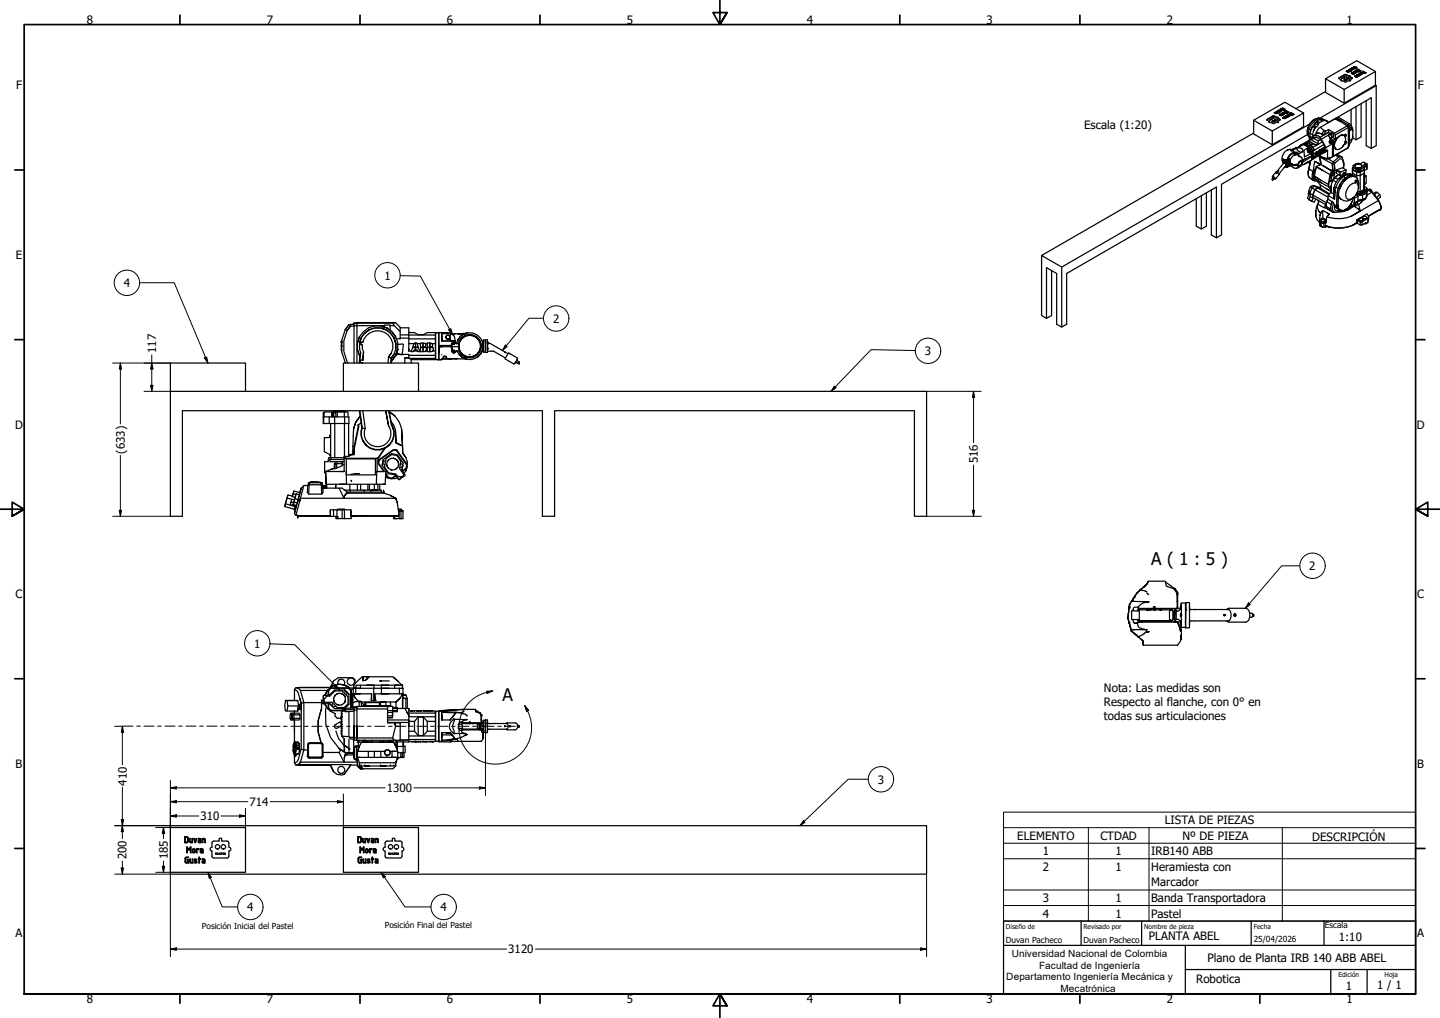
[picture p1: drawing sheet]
<svg xmlns="http://www.w3.org/2000/svg" width="594mm" height="420mm" viewBox="0 0 594 420" stroke-linecap="round" stroke-linejoin="round" font-family="sans-serif">
<defs><g id="words">
<g font-size="7.2">
<text x="474.9" y="233.3">A ( 1 : 5 )</text>
<text x="207.3" y="289.3">A</text>
</g>
<g font-size="4.8">
<text x="35.8" y="9.8">8</text>
<text x="110" y="9.8">7</text>
<text x="184.3" y="9.8">6</text>
<text x="258.6" y="9.8">5</text>
<text x="332.8" y="9.8">4</text>
<text x="407" y="9.8">3</text>
<text x="481.3" y="9.8">2</text>
<text x="555.6" y="9.8">1</text>
<text x="6.6" y="36.9">F</text>
<text x="584.9" y="36.9">F</text>
<text x="447.2" y="53.3">Escala (1:20)</text>
<text x="6.5" y="106.9">E</text>
<text x="584.8" y="106.9">E</text>
<text x="51.1" y="118.5">4</text>
<text x="158.6" y="115.4">1</text>
<text x="228.2" y="133.2">2</text>
<text x="64.4" y="145.8" transform="rotate(-90 64.4 145.8)">117</text>
<text x="381.6" y="146.6">3</text>
<text x="6.2" y="176.9">D</text>
<text x="584.5" y="176.9">D</text>
<text x="51.5" y="187.2" transform="rotate(-90 51.5 187.2)">(633)</text>
<text x="403.4" y="191.2" transform="rotate(-90 403.4 191.2)">516</text>
<text x="540.1" y="235.3">2</text>
<text x="6.4" y="246.9">C</text>
<text x="584.7" y="246.9">C</text>
<text x="104.8" y="267.3">1</text>
<text x="455.4" y="285.7">Nota: Las medidas son</text>
<text x="455.4" y="291.4">Respecto al flanche, con 0° en</text>
<text x="455.4" y="297.2">todas sus articulaciones</text>
<text x="6.4" y="316.9">B</text>
<text x="584.7" y="316.9">B</text>
<text x="362.1" y="323.4">3</text>
<text x="52.3" y="324.2" transform="rotate(-90 52.3 324.2)">410</text>
<text x="159.6" y="326.9">1300</text>
<text x="102.9" y="332.7">714</text>
<text x="82.7" y="338.5">310</text>
<text x="480.5" y="340.2">LISTA DE PIEZAS</text>
<text x="419.7" y="346.6">ELEMENTO</text>
<text x="454" y="346.6">CTDAD</text>
<text x="487.8" y="346.6">Nº DE PIEZA</text>
<text x="541.3" y="347.3">DESCRIPCIÓN</text>
<text x="430.2" y="353">1</text>
<text x="460.2" y="353">1</text>
<text x="474.9" y="353">IRB140 ABB</text>
<text x="52.2" y="354.7" transform="rotate(-90 52.2 354.7)">200</text>
<text x="69.2" y="354.7" transform="rotate(-90 69.2 354.7)">185</text>
<text x="430.2" y="359.5">2</text>
<text x="460.2" y="359.5">1</text>
<text x="474.9" y="359.5">Heramiesta con</text>
<text x="474.9" y="365.9">Marcador</text>
<text x="102" y="376.1">4</text>
<text x="181.7" y="376.1">4</text>
<text x="430.2" y="372.3">3</text>
<text x="460.2" y="372.3">1</text>
<text x="474.9" y="372.3">Banda Transportadora</text>
<text x="430.2" y="378.7">4</text>
<text x="460.2" y="378.7">1</text>
<text x="474.9" y="378.8">Pastel</text>
<text x="6.4" y="386.9">A</text>
<text x="474" y="388">PLANTA ABEL</text>
<text x="552.3" y="388.3">1:10</text>
<text x="584.7" y="386.9">A</text>
<text x="209.7" y="393.5">3120</text>
<text x="498.1" y="397">Plano de Planta IRB 140 ABB ABEL</text>
<text x="493.5" y="405.8">Robotica</text>
<text x="555.2" y="408.4">1</text>
<text x="568.2" y="408.1">1 / 1</text>
<text x="35.8" y="414.1">8</text>
<text x="110" y="414.1">7</text>
<text x="184.3" y="414.1">6</text>
<text x="258.6" y="414.1">5</text>
<text x="332.8" y="414.1">4</text>
<text x="407" y="414.1">3</text>
<text x="481.3" y="414.1">2</text>
<text x="555.6" y="414.1">1</text>
</g>
<g font-size="4.1">
<text x="417.4" y="395.1">Universidad Nacional de Colombia</text>
<text x="428.7" y="399.8">Facultad de Ingeniería</text>
<text x="415.2" y="404.5">Departamento Ingeniería Mecánica y</text>
<text x="437.6" y="409.2">Mecatrónica</text>
</g>
<g font-size="3.4">
<text x="83.3" y="383.6">Posición Inicial del Pastel</text>
<text x="158.7" y="383.2">Posición Final del Pastel</text>
<text x="546.6" y="383.2">Escala</text>
<text x="415" y="389.1">Duvan Pacheco</text>
<text x="447" y="389.1">Duvan Pacheco</text>
<text x="517.2" y="388.6">25/04/2026</text>
</g>
<g font-size="2.7">
<text x="415" y="383.3">Diseño de</text>
<text x="447" y="383.3">Revisado por</text>
<text x="472" y="383.3">Nombre de pieza</text>
<text x="517.2" y="383.3">Fecha</text>
<text x="552.2" y="403.4">Edición</text>
<text x="571.2" y="403.1">Hoja</text>
</g>
</g></defs>
<!-- layer: Visible (ISO) -->
<g fill="none" stroke="#000" stroke-width=".51">
<path d="M546.9 32.5l12.9-7.4 7.6 4.4-12.9 7.4zM546.9 32.5v5.6l7.6 4.5v-5.7M546.9 37.8l-12.3 7.1M552.5 32.1l-.1 .2M552.5 32.1l-.1 .3 .9 .6M553.3 33l-.1 .2M553.3 33v.4l1.7 .5 1.3-.6 .5 .2 .4-.2-.4-.3M554 32.2l-.6 .1M554 31.9l.2 .2 .5-.3-.5 .3zM554.5 32.9l.4 .3 .7-.3M554.5 32.7a.43 .43 0 0 1 .7-.3 .43 .43 0 0 1-.1 .8l-.5-.1zM554.7 31.8l-.7 .1"/>
<path d="M555.3 31.5l-.6 .1M555.4 29.4l.5 .4 .7-.2M555.4 29.4h.1M555.5 32.3l.4 .3 .7-.3M555.6 32.2a.44 .44 0 0 1 .6-.3 .44 .44 0 0 1 .1 .7l-.7-.1zM555.7 29.3h.5l-.3 .3h.4M555.7 29.3l.5 .1M555.7 29.3l-.3 .1M556 29.4h.1M555.8 29.5v.1M555.9 29.6h.7M556.1 29.4h-.5"/>
<path d="M556.3 31.3l.3-.1 .5 .3M556.3 31.3l-1.5-.5-2.3 1.3M556.3 31.3l-1.3-.6-2.5 1.4M556.3 31.3h.7v.4M556.4 28.9h.1M556.5 29.6h.1M556.5 28.9l.3 .5M556.5 28.9l.7 .3M556.9 29.4h.1M556.9 29.4h.4M557 31.7l.7 .4zM557 29.3l-.2 .1"/>
<path d="M557 28.6h.5M557.1 29.3l.4 .1M557.2 29.2l.2 .2M557.2 29.2h.1M557.3 28.5l-.3 .2h.7l-.3 .2M557.4 29.4h.1M557.4 28.4l-.5 .2 .3 .1M557.4 28.4l-.5 .3M557.4 28.4l-.1 .1M557.5 30.3h.1M557.5 28.2l.8 .4M557.5 28.6l.4 .1-.5 .2"/>
<path d="M557.5 30.3l.9 .2M557.5 28.6l.4 .1M557.7 32.1l.1 .2M557.7 32.1l.1 .3-1 .6 .4 .3M557.7 30.3l.2 .1zM557.7 28.7l-.3 .2M557.7 28.2l.6 .4M557.8 28l-.3 .2M557.8 28h.4M557.8 30.1h.5l-.3 .3 .2 .1 .3-.1M557.8 30.1l.5 .1M557.8 30.1l-.3 .2"/>
<path d="M557.8 30.1l-.3 .1M557.9 30.4l.2-.1zM558 30.4h.6M558.2 30.2l-.5 .1M558.2 28l.5 .4-.7-.4-.3 .2 .6 .4M558.3 27.8h.1M558.2 28l.5 .4M558.3 27.8l.8 .2M558.4 27.8l.5 .2M558.5 30.4h.1M558.5 29.6h.2M558.6 27.6h.5"/>
<path d="M558.6 27.6l-.4 .2M558.6 27.6l-.3 .2M558.7 29.6l.4 .4-.2 .1M558.7 29.6l.6 .4M558.7 30.1h.1M558.8 30.1h.1M558.9 30.1h-.1M558.9 31.5h.1M558.9 28l-.5-.2 .6-.2 .5 .5M558.9 28h.2M558.9 31.5l.5 .3 .7-.2M559 31.4l-.1 .1"/>
<path d="M559 31.4l.5 .3M559.1 27.6l.7 .4-.6 .4 .3-.3M559.1 29.4l.1 .2M559.1 27.6l.7 .4M559.2 29.6v-.3l.6 .2-.4 .2M559.2 29.6l.2 .1M559.3 30l-.5 .1M559.3 31.3l.6 .3-.2 .1M559.3 31.2h.1M559.4 31.2l-.1 .1M559.4 31.2l.7 .4M559.4 31.2l.7 .3"/>
<path d="M559.5 31.7h.2M559.5 28.2l-.3 .2M559.6 28l-.1 .2M559.6 29.1h.1M559.6 29.3h-.4l-.2 .3 .6 .2 .2-.4M559.6 29.1l1 .5M559.6 29.1l.9 .3-.1-.3M559.6 31.1l.6 .3 .5-.2M559.6 31.1h.1M559.6 31l.7-.2v.3M559.6 31h.8M559.6 29.1l.9 .3"/>
<path d="M559.6 29.3l-.6 .2M559.6 29.3l.2 .1M559.8 29.6l-.4 .1M559.8 29.6h.1M559.8 31l.2 .2M559.8 29.4l.1 .2M559.8 31.1l.2 .1M559.9 31.6l-.2 .1M560.1 31.5h.1M560.1 31.2l.1 .1M560.2 31.3h.2M560.2 30.9l-.4 .2"/>
<path d="M560.2 30.9v.1M560.2 28.7h.1M560.2 31.1l-.2 .1M560.2 31l-.2 .2M560.2 31.1h.1M560.3 31h.1M560.3 28.7l.7 .4h-.5M560.3 31.1l-.1 .2M560.3 28.7l1 .5M560.4 29.1h.1M560.5 29.1h.5M560.5 29.2l.1 .4"/>
<path d="M560.6 30.5l.9 .2M560.6 30.5l.4 .5M560.6 31.2h.1M560.6 31.2l-.2 .1M560.7 31.2l-.3 .1M560.7 31.2h.1M560.8 30.6l.3 .4M561.1 31h-.1M561.1 30.2l.5-.2 .7 .3-1-.1 .4 .4zM561.1 30.3h.1M561.1 30.2l.6-.2 .6 .3M561.1 31h.1"/>
<path d="M561.3 29.2h-.8l.1 .4M561.3 30.2l.5 .4M561.3 29.2v.1M561.5 30.7v.1M561.5 30.7l-.7-.1 .3 .4M562 29.6l.4-.2 1 .6M562 29.6l-.1 .2 .6 .5h.6M562 29.6l-.1 .2M562.1 29.8l.3-.2 .8 .4-.2 .2M562.1 29.8h.1M562.7 30.2h.3M562.7 30.2l-.5-.3 .5 .3"/>
<path d="M563.2 30l-.2 .2M563.4 30l-.3 .3M563.4 30h.1M567.4 35.2l.4 .1v24.8l-2.1 1.2-2.1-1.2v-18.5M567.4 29.5v5.7l-12.9 7.4M567.8 35.3l-23.5 13.6M517.2 49.6l12.9-7.4 7.7 4.5-12.9 7.4zM517.2 49.6v5.7l7.7 4.4v-5.6M517.2 54.9l-87.5 50.6M522.8 49.3l-.1 .1M522.8 49.3l-.1 .3 1 .5M523.7 50.1l-.2 .2"/>
<path d="M523.7 50.1l-.1 .4 1.7 .5 1.3-.6 .5 .3 .4-.2-.5-.4M523.7 49.4l.6-.1zM524.3 49.1l.7-.2-.4 .4M524.3 49.3l-.6 .1M524.3 49.1l.3 .1M524.8 50l.4 .3 .7-.3M524.8 49.9a.46 .46 0 0 1 .7-.3 .46 .46 0 0 1 .2 .7h-.7zM525 48.9l-.7 .2M525 48h.7M525 47.9h.7M525 48l-2.2 1.3M525.6 48.6l-.6 .1"/>
<path d="M525.7 47.9l.8 .6M525.7 48l.8 .5M525.8 49.4l.4 .4 .7-.4M526 49.2a.4 .4 0 0 1 .6-.2 .4 .4 0 0 1-.1 .7l-.6-.1zM526 46.4l-.3 .2 .6 .3 .6-.2M526 46.4l.5 .1-.1 .3M526 46.4l.5 .1M526 46.4l-.3 .2M526.1 46.7l.3-.1zM526.1 46.7h.1M526.2 46.7l.2 .1M526.4 46.8h.1"/>
<path d="M526.4 46.5l-.5 .1M526.5 48.5l.4-.1 .5 .3M526.5 48.4l.8 .1-.1 .3M526.7 46h.1M526.7 46.7h.2M526.8 46l.3 .5M526.8 46l.6 .3M526.9 46.7l-.4 .1M527.2 45.8h.1M527.2 48.8l.7 .5zM527.2 46.4l-.1 .1M527.3 45.8l.1 .1"/>
<path d="M527.3 45.8h.1M527.4 46.3h.2M527.5 46.4l.2 .2M527.6 46.3l.1 .3-.6-.1M527.6 45.6h.1M527.6 45.6l-.4 .2M527.7 45.6l-.5 .1 .3 .2M527.7 45.6l-.4 .2 .8 .1-.4 .2M527.7 46.1h.1M527.7 45.6h.1M527.8 45.4l.6 .4-.4-.4 .3-.2 .7 .2M527.8 47.4l.5 .3"/>
<path d="M527.9 45.8l.3 .2-.5 .1M527.9 45.8l.3 .1M527.9 45.8l-.5 .1M527.9 49.3l.2 .1M527.9 49.3l.2 .3-1.1 .5 .5 .4M528 47.4l.2 .1zM528 45.4l.6 .4M528.1 47.2l-.3 .2M528.1 47.2h.5l-.2 .4M528.1 47.2l.5 .1M528.1 45.9l-.4 .2M528.1 45.2l-.3 .2"/>
<path d="M528.1 45.2h.4M528.2 47.5l.2-.1zM528.3 47.6l.1 .1M528.4 47.6h.2M528.4 47.7h.2M528.4 47.3l-.4 .1M528.6 45h.1M528.5 45.2l.5 .3M528.5 45.2l.5 .2M528.6 45l.7 .2M528.7 44.9l.6 .2M528.8 47.5h.1"/>
<path d="M528.8 47.5l-.2 .1M528.8 46.8h.1M528.9 46.8l.6 .4h-.4M528.9 44.7h.5M528.9 47.5l-.6 .2M528.9 44.7l-.3 .2M528.9 46.8h.1M528.9 47.5h.1M529 46.8h-.1M529 46.8l.6 .4M529 46.8l.6 .3M529.1 47.3h.1"/>
<path d="M529.2 48.6l.5 .3 .7-.2M529.2 48.6h.1M529.3 45.1l-.6-.2 .6-.2 .5 .6M529.3 45.1h.1M529.3 48.6h-.1M529.3 45.1l.1 .1M529.3 48.6l.5 .3M529.4 44.7l.6 .4-.5 .3M529.4 46.7h.1M529.4 44.7l.6 .5M529.4 46.6v.1M529.5 46.7l.1-.2 .5 .2-.4 .1"/>
<path d="M529.5 46.7l.2 .1M529.6 47.1h.1M529.6 47.2l-.5 .1M529.6 48.4h.1M529.7 48.4h.1M529.7 48.4l.5 .3-.2 .2M529.7 48.4l.7 .3M529.8 48.9h.2M529.8 45.3l-.3 .2M529.8 45.3l-.3 .1M529.9 46.5l-.6 .2 .6 .3 .2-.4M529.9 46.2l1.1 .5"/>
<path d="M529.9 46.2l.9 .4-.1-.3M529.9 48.2h.8M529.9 46.2l.9 .5M529.9 46.5l-.6 .2M529.9 45.2l-.1 .1M529.9 46.5l.2 .1M530 48.2l.4 .3M530 48.2l.6-.2-.1 .4M530.1 48.2l.2 .2M530.1 46.7l-.4 .1M530.1 46.6l.1 .1M530.2 48.7l-.2 .2"/>
<path d="M530.4 48.5h.4M530.4 48.4h.1M530.5 45.8h.1M530.5 48.4h.2M530.5 48.2h.1M530.5 48l-.4 .2 .2 .2M530.5 48v.2M530.5 48.2l-.2 .2M530.5 48.1v.1M530.6 45.8l.7 .5h-.6M530.6 45.8l1 .5M530.7 46.3h.1"/>
<path d="M530.7 46.3h.6M530.8 46.6v.1M530.9 47.7l.5 .4M530.9 47.7h.1M530.9 46.3l.1 .4M531 47.6l.8 .3M531 47.6l-.1 .1M531.1 48.4h-.4M531.1 48.4l-.3 .1M531.1 47.7l.3 .4M531.4 47.3l.5-.2 .7 .4-1-.2 .4 .4zM531.4 47.3l.6-.1 .6 .3"/>
<path d="M531.4 48.1v.1M531.6 46.3h-.7l.1 .4M531.6 47.3l.5 .4M531.6 46.3v.1M531.7 47.9l-.6-.2 .3 .4M531.8 47.9h-.1M531.8 47.9h.1M532.3 46.8l.5-.2 .9 .6M532.3 46.8v.2l.5 .4 .9-.2M532.3 46.8v.2M532.4 47l.3-.3 .8 .5-.2 .1M532.4 46.9v.1"/>
<path d="M533 47.3h.3M533 47.3l-.6-.3 .6 .3M533.5 47.2l-.2 .1M533.7 47.2h.1M536.8 59.9l-.4 .1M536.8 59.8a4.1 4.1 0 0 1 4.4 3.4l.1 1M537 59.7l-.2 .2a3.8 3.8 0 0 1 4.2 3l.3 1.3-4 1.9 1.1-.5M537.7 59.5l-.7 .2M537.7 59.4l1.4 .3 1.9 1.6 .8 2.2-.3 2.1M537.7 59.3h.8M537.8 59.7a5 5 0 0 1 3.5 4.5v-.1M537.8 46.7v5.6l-12.9 7.4"/>
<path d="M538.7 59.2h-.2M538.8 59.1h.2M539.1 59.1h.1M539.4 54l.3-1.3-.3 2.5M539.4 55.2l.7 1.3-.4-.5M539.4 59.1h.2M539.4 55.2l.2 .1M539.4 54.5v.7M539.5 55.5l-35.6 20.6v20.8l-2.1 1.2-2.1-1.2v-18.5M539.8 59.2l.4 .2M539.8 58.1l.1 .4 1.7 .9M539.8 58.1l.9-.5 3.2 1.8-.9 .5z"/>
<path d="M539.9 58.5l-1.4 .8 1.7 .9 1.4-.8 1.4 .5M540.2 56.4l.6 .9-.4-1.1 .6 1.2M540.3 56.6l-.1 1.2M540.3 51.2l-102.3 59M540.4 51.6l-.6 1.3M540.4 59.5l.2 .2M540.4 55v1.2l1.1 .6M540.4 55l1.1 .6M540.7 57.6l2.4-1h-.8l-5.1 3M540.8 59.8l.2 .2M540.8 53.6l.7-1.4-1.1 2.8M541 50.4l1-.9-1.7 2"/>
<path d="M541.4 56.9l.1 .1M541.5 56.8v.1M541.5 56.7l-.1 .4 .1-.2M541.5 55.6v1.2M541.8 54.2l.7-1.4-1 2.8M542.1 57.2l1.7 .9M542.4 51l-.9 1.2 1 .6 .4-.5-.5-.3M542.4 51h.1M542.4 50.9v1M542.5 50.8l-.1 .2M543 48.9a5.6 5.6 0 0 0-3.6 5.6v-1M543 54.7v.7"/>
<path d="M543.1 56.6l1.7 1M543.4 50l1 .6 1.1-.6M543.7 50.8l-.2-.2a.58 .58 0 0 0-.7-.1 .58 .58 0 0 0-.3 .6 .75 .75 0 0 0 1.3-.2 .98 .98 0 0 1-.9 1.4v.1M543.9 48.7l.8 .2h-1.7l-.8 .7M543.9 56.2l.7 .5-1.3-.7a1.27 1.27 0 0 0-1.7 .2l-.1 .7M544.4 50.6l-.6 .6M544.7 52.6l-.7 .3-1 1.8 2.4 .5 .6 .6M544.7 48.9l.2 .2M545.4 55.4l.5 .3-1.1-.6-1.2-.1-1.8 1M545.5 49.1a5.3 5.3 0 0 0-5.6 5.2v1.2v-1.2M545.5 49.1l1.9 .9 .7 .6-.7-.6-.9-.3M545.5 49.1l1 .6"/>
<path d="M545.5 49.1l-1.1 .2M545.6 58.5l-.8-.9-1 .5 .1 1.3M546.2 53.8l.7 .3-.6-.2M546.2 59.7l-.6-1.2-4.6 2.7 .6 1.1M546.2 53.8l-.8 1.4M546.5 49.7l-1 .3-1.1-.7-1.7 1.3M546.9 54.1l1.2-.7v1.1l-2.1 1.3zM548 50.6l17.7-10.2v20.9M548.1 54.5l-3.5 2.2 .4 .8-.2-.4M548.2 54.6l.4 .7-.2-.3M548.4 58.7l.1 .1M548.5 56.6l.2 .2-.4-.4v-.9l-3.3 2 2 3.4-.2-.3"/>
<path d="M548.5 58.3l-.1 .3M548.6 58.2l.8-.4zM548.6 59l.2 .2M548.7 55.4l.7 1-.1-.2M548.7 58.3l.2 .1M548.7 56.8l.2 .1M548.8 57.5l-.2-.4 .4 .9M548.9 56.9l-.3 .2 1.5 .9M548.9 56.9l.2 .1M549 58.5l.1 .2M549.1 55.7l.8-.5 .3 .7v-.2M549.1 58.8l.8-.4z"/>
<path d="M549.1 59v.1M549.3 54.8l.6 .4-.2-.2M549.3 54.8l-1 .7M549.3 54.8l-.8 .6M549.4 56.4l.8-.5v.3zM549.4 57.8h.2M549.5 59l.2 .3M549.7 56.7l1.2 .7-.8 .6M549.7 59.3v5.4l.4-.2M549.7 59.3l-2.7 1.6v1.5l.7-.4M549.8 58.1v.1M549.8 58.1l-.9 .3"/>
<path d="M549.9 58.5l-1 .7M550.1 56.4l-.8 .4M550.1 58v6.5M550.2 56.2v.1M550.4 59.6l.2-.9v2.4M550.5 55l.4 .7v1.7M550.8 49l-6.1 3.6 1.5 1.2M550.9 49l.5-.3zM551.1 57.8l.5-.9a4.9 4.9 0 0 0-.9 4.3l-.2-.7M551.6 48.9l.8-.3 4.3 2.5-.7 .4M552.9 50.1l-2.1-1.1 5 2.9M553 55.9l.7-.2a2.14 2.14 0 0 0-1.9 1.3l-1.1 1.7 .5-.9"/>
<path d="M553.4 49.8l-2-1.1 4.7 2.8M553.8 55.8l-1.4 .5-.6 .7 .6-.7M553.8 55.8l1.3-.3-.7 .4M553.8 55.8l.6 .1M554.2 55.9h.2M554.8 56.1l.1 .1M554.9 59l-.1 .1M554.9 56v.2M554.9 59v.2M554.9 59h.2M554.9 59.2h.1M554.9 58.9h.2"/>
<path d="M554.9 55.9v.3M554.9 55.9l.2 .1M555 59.1l-.1 .1M555.1 56l-.1 .1M555.1 55.5l.3 .5-.5 .6 .1 1.8M555.1 58.5l.3 .5-1 .9M556.1 52.4l.4-.2v1.6M556.1 51.5l-.5 .3M556.1 51.5l.4 .7M556.3 54l.2-.2 .2 .4-.4 .3M556.3 52.6l-.5-.7-5.3 3.1-2.4-1.6M556.3 52.6v8.3"/>
<path d="M556.3 52.6l-5.4 3.1M556.5 53.6l1.3-.8 .1 .5-1.3 .8M556.5 58.6v1.8M556.7 51.1l.6 .6M556.7 54.2v4.3l-.4 .2M557.1 58.8l-.6 1.3M557.3 51.7l-.8 .5M557.4 45.2l.1 6.7-.2-.2M557.6 52.2l-1.1 .7M557.8 57.4l-.3 1.1-1 .7M557.8 52.8l-.3-.9 .6 2.2M557.9 53.3v4l.2-1.1"/>
<path d="M557.9 57.3l-1.2 .8M559.4 44v13.7M561.5 42.8v13.7l-2.1 1.2-1.4-.9M497.7 79.6v13.7l-2.1 1.2-2.1-1.2v-11.3M524.8 74l.2 .3zM524.8 74l.3-.1-.1 .2M525 73.9l.2 .2M525.1 73.9l-.1 .4M525.2 73.4l-.3-.5 1.5-1.9 .8 .3 .5 .7-1.5 1.9-.6-.2M525.3 73.3l.4 .3M525.3 73.3l-.4 .5M525.7 73.6l-.4 .5"/>
<path d="M526.6 71.5h.1M526.7 71.4l-.2 .1M527.5 70.5h.1M527.5 70.5h-.1M529.1 65.8l.3 .1M529.1 65.8h.1M529.4 65.9l-.1-.3 .4 .6M529.4 66l-.3-.2v.5l.4 .2-.4-.2M529.4 65.9v.1M529.5 66l.2 .3M529.6 66.3l.4 .1v.5zM529.8 65.9l.1 .2"/>
<path d="M529.9 66.3l.1 .4M530 66.1l-.6 .6 .1 .8M530 66.1a1.78 1.78 0 0 1 1.5 2.6l-.6 .3-.5-.2M530 67.1l-3.3 3.9M530.2 66a1.66 1.66 0 0 1 1.6 .7 1.66 1.66 0 0 1 .1 1.8v-.1M530.2 66.5l.4 .3zM530.5 66.5l.1 .2M530.5 68.7l-.7 .5M530.7 68.2l-3 3.6M530.8 68.4l.4 .5h-.3zM531.1 67l.1 .4M531.1 67h-.3l.1 .4h.3"/>
<path d="M531.1 68.4l.1 .3M531.2 61.9l.2-.1a3.7 3.7 0 0 0-2 5.3l-.1-.1M531.4 66.2h.4l.3 .5M531.4 66.1l.4 .2M531.5 65.4l.9 .5-.5-.3M531.5 66.3l.6 .5M531.7 61.8h-.3h1.6M531.9 66.4l.2 .3M531.9 68.5l-.2 .1M532.1 68.1h.1M532.1 67.5l.5 .3M532.2 68l.4 .6 1.2 .7"/>
<path d="M532.6 67.9l.7 .3-.1-.3 1.8-.1 .4 .1-.1 .3M532.8 62.1h-.2M532.8 61.9l-.1 .2M533.2 68.2h-.1M533.3 68.2h2l-1.3 .1M533.4 69l.8 .4 1-.1M533.8 64.1l-.8 .8-.7 1.2-.2 1.2 1.1 .6-.6-.4M534 63.9l.1 .2M534 63.3l.1 .1M534 63.3a3.2 3.2 0 0 0-2.8 2.7v-.1M534 63.3h.2M534.1 63.4l.3 .1"/>
<path d="M534.1 63.2l-.1 .1M534.2 63.9h.1M534 64h.1M534.1 63.9h.1M534.1 63.4l.2 .1M534.2 63.2h.1M534.2 63.1a3.1 3.1 0 0 0-3.2 2.9v-.1M534.2 63v.1M534.4 61.1l-1.6 .8 .9-.5M534.4 63.1l-.2 .1M534.5 62.8l-.3 .2M534.5 63.7l-.8-.4-1.4 .8-.9 1.5 .9 .5"/>
<path d="M534.8 61.3l.2-.2-2.2 1.2h.7l.7 .7M534.9 60.9l-.5 .2M535.2 63.6l.1 .1M535.4 68.6l.4 .1M535.4 63.8l-.5-.2-.8 .3M535.6 63.4l.2 .1M535.6 68.2l.4 .2M535.7 63.3l-1.2-.5-.1 .4 .3 .5M535.7 68.3v.1M535.7 64.4h.2M535.7 63.4l-.5-.1v.4M535.8 60.7l-.2 .1 .3-.1"/>
<path d="M535.8 68.4h.1M535.9 60.6l.4-.5 .8-.2-1.4 .9-.7 .1M536.1 64.6l1.2 .8v.7l-.2 .3-.2-.3M536.1 66.8a.64 .64 0 0 1 1 .1 .64 .64 0 0 1-.3 1 .64 .64 0 0 1-1 .5 .64 .64 0 0 1 0-1.1zM536.3 68.7l-1.6 .7M536.4 60.2v.2M536.6 66.6l.4 .1M536.7 60.2l-.3-.1-.1 .4M536.8 66.6l.2 .2M537.1 62.7l.3-.1-2.3 1.5M537.1 67.2v-.2a.88 .88 0 0 0-1.1-.2 .88 .88 0 0 0-.4 1l.1 .6 .6 .1 .8-1.1M537.3 67.2a.81 .81 0 0 0-.7-1 .81 .81 0 0 0-.9 .9 .81 .81 0 0 0-.4 1 .81 .81 0 0 0 1 .5l1-1.2"/>
<path d="M537.4 62.5v-.7l-.4-.5-2-.2 .2 .9 1.6 1M538.3 67.6l1.3-.7-3.2 1.7M538.5 67.5l-.3 .2M539.3 61.2l-1.4 .9 .3 2.6 2.5-1.2M539.4 61.7v-.5l.1 1.5 1.2 .8M539.4 61.2l1.2 2.2M539.6 62h.3l.3 .6a.37 .37 0 0 1-.5 .3 .37 .37 0 0 1-.2-.5zM539.6 62l.2 .7M539.7 71.2l.2-1.1-.2 1.1 .2 1.8M539.8 79.9l.6 .3-.1-.4 1.2 .7 .2 1.3M539.9 62.8l.2 .1M539.9 73l2.2 1.6-1.2-.8"/>
<path d="M539.9 73l.2 .1M540.1 69.4l.4-2.9-.8 4.2v1.5M540.2 66.7l-.5 .2M540.2 60.2l.8 1M540.4 80l-.6-.3v.4l.6 .3 .2 .7 1.1 .7-.5 1.2-1.2-.7M540.4 66.5l.5-.3-.7 .5-.1 .4h-.7M540.5 79.4l-.4-.2-.3 .5M540.6 77.2l-.7 1.6M540.6 66.4l-.5 3.7M540.6 79.2l-.7-.4 .1 .6M541.1 60.1l.1 .1M541.2 65.9l.3-.3z"/>
<path d="M541.3 64.2l.1 .2M541.3 64.5l-.3 1.6M541.3 77.6l1.2 .7-1 2.2M541.3 65.3v-.8v1.1M541.3 60.4l.2 .3M541.3 64.5v1.2M541.4 64.4l-4.1 2.6M541.5 76.6l-.9 .6 .7 .4M541.6 71l.1-.2a3.5 3.5 0 0 0 .4 3.8l1.1 .1M541.7 60.9l.1 .3M541.7 65.6l-.4 .2M541.8 72l.1 .9z"/>
<path d="M541.9 61.3l.1 .1M542 73.6l-.2-.7 .2 .7 .6 .5M542.1 61.6l.1 .4M542.2 73.6l-.3-.7 .3 .7 .6 .5M542.4 76.8l2.6 1zM542.4 76.8l-1.1 .8-1 2.2M542.4 70.1l.5-.7-1.1 2.6M542.6 70.1l.2-.3-.9 2.3M542.7 66.7l2.1 1.2-2.4-1.3-.7 4.2-1.6-1 .2 .1M542.7 76.9l-1.2-.3 .7 .3M542.7 63.9l-.3 .9M542.9 63l-.9 .5v1.4"/>
<path d="M542.9 62.8l-.2 1M542.9 63.7l-.2 .2 .5-.3v.5v-.3M542.9 63.7l.3-.2-.5 .3M543.1 62.7h.1M543.1 62.7l.1 .8v-.8M543.1 63.5l.1 .1M543.2 64.1l-.8 .8M543.2 62.7l.4 .6-.4 .2M543.2 62.7l-.3 .1M543.3 62.5l.1 .1M543.4 64.2l-.2-.7 .5-.2 .2 .7-.3 .2M543.4 64.1l-.5 .3"/>
<path d="M543.5 77.4l-1 .9M543.5 77.5l-1 .8M543.5 77.5l1.4 .3 3.6 2.2M543.5 77.5l4.8 2.8M543.9 64.4l.7 .3M543.9 62.1l.1 .1M543.9 63.9h.1M544 63v.9M544 63.8l-.1 .1M544 62.3l-.6 .4M544.3 68.1l.6-.2-1.9 .8-.7 4 .2 1.1 2.2 2.6M544.4 62.8v.9l-.4 .2"/>
<path d="M544.4 62.8l.1 .9 .4-.4M544.4 62.8l-.4 .3M544.4 63.7h.1M544.5 62l-.1 .8zM544.6 64.7l2.7 1 1.1-.6v.3M544.6 61.8l-.6 .4v.8l.4-.2M544.7 76.4l4.3 2.5-1.5-.8M544.7 64.7l5 2.9M544.7 76.3v1.3M544.8 63.9l-.2 .8M544.8 61.8l.1 .1M544.8 67.5l-.2-2.8 .2 3.2"/>
<path d="M544.9 67.5l-.3-2.6 .2 3 4.4 2.5-3.4-2M544.9 62.5h.1M545 62.5l-.5 .3M545 62.5l-.1 .8 .1-.3M545 77.8v.1M545 74.5l-2.7-1.8 5.7 3.4M545.1 61.4v.9M545.1 62.4l.1 .8M545.1 61.6l-.3 .2 .2 .7-.5 .3M545.1 63.1l-.1 .1M545.2 75.5l-2.7-1.7 5.6 3.3M545.2 61.5l.4-.2v.8"/>
<path d="M545.2 62.4l.4-.3-.4 .3M545.5 61.3h.1M545.6 62.1v.9l-.5 .2M545.6 61.2v.9M545.6 63h.1M545.6 62.1h.1M545.8 70.4l-2.8-1.7 5.7 3.4 .3-.2M545.8 62.1l.4-.2-.5 .2M545.8 61.1l.3 .7M545.9 61.1l-.2 .2M546 61.2l.5-.4-.3-1.1-4.6 2.6 .4 1.2M546.1 62.5l.4-.2-.2 .7"/>
<path d="M546.1 61.8l-.3 .2M546.1 61.8l.1 .1M546.2 62l-.5 1v-.9M546.3 63l.7-.6zM546.3 63l-4.6 2.6 .3-.7 .4-.2M546.5 60.8v1.5M547.7 62l-1.3 1M547.7 62v3.5l-2.9-.9M548 76.1l.1 1M548.1 65.3l.3 .1M548.1 77.1l.2 .2M548.4 74.8l.2-.1a2.61 2.61 0 0 0 .5 3.5"/>
<path d="M548.7 72.1l-.7 4M549.2 70.4l-.6 4.3 .5 .3 .4-2.4-.3-.2M549.5 72.6l.9-.4-.2 1.7M549.6 70.1l.2 .2M549.7 67.6l.1 2.7zM549.7 64.7l-1.3 .7M549.8 70.3l.8 .7M549.9 74.4h.1M550 74.4l-.9 2.4-.1 2.6 .1-2.6M550 71.5l.6 .4-.2 .3M550 70.8v.7l-.8 .9 .4-2.3 .4 .7 .7 .4-.1-.2M550.1 64.5l6.2-3.6-7.9 4.5"/>
<path d="M550.2 73.9l-.3 .5M550.2 73.9l-1.1 1.1M550.5 73.4l.9-.7-1.5 1.7M550.6 61.1l.1 .1M550.7 70.2l-.2-2.5 .1 3.3M550.7 67.4l1.9-1.8h1.1a6.3 6.3 0 0 1 .5 3.9l.2-1.5M550.7 71.2l-.1 .7M550.8 73.3l1.2 .7-.8 1.2-1.2-.8zM550.9 64.1l1.4 .8 .3-.2M551.1 77.2l-.6 5 .2-3.5M551.1 77.2l1 .6M551.2 63.9l1.4 .8 1 .1"/>
<path d="M551.2 75.2l-.8 2.3-.1 2.6 .1-2.6M551.2 70.4l.2-.3 1.6 .9M551.4 72.7h.1M551.4 70.1l2.4-.8 1.6 .8M551.5 72.6l-.1 .1M551.6 63.6l2 1.2M552.3 64.9l-2.3 1.9 .7 .6-.2 .3-.8-.1 .3-.8-2.2-1.4M552.3 72.1l-1.5 1.2 .9-.9M552.6 78l.8-1.6a14.4 14.4 0 0 0-1.4 8.3l.1 .7-.1-.7M552.9 76.1a14.7 14.7 0 0 0-1.3 9l.1-5.8 .4-1.5M552.9 76.1l2.2-2.7-1.2 1.1 1.2-1.1-2.3 2.7-.7 1.7M553 74l1.2-1.2-2.3 2.7-.8 1.7"/>
<path d="M553 71l-.2 .3-1.6-.9 .2 1.1 1.6 1-.2-1.2M553 71l2.4-.9-.3 1.4M553.6 64.8l.8 2.2v1v-1M553.8 60.6l.6-.7a2.29 2.29 0 0 1-3.7 1.3l.5 .4-.6-.5M554.1 72.1l-1.1 .4M554.2 71.5l-.2 1.1-2 1.4 1-.9M554.2 71.5l1.1 .7M554.4 71.4l-.2 .1M554.4 74.9l1.3-1.2-2.3 2.7-.5-.3M555.1 73.4l1.4-.7 .5 .3-1.3 .7zM555.3 72.2l-1.3 .4 .5-.3M555.3 72.2l-1.1 .6 .9 .6"/>
<path d="M555.9 71.9l1.9 .2-1-.3-.9 .2-1.2-.7-.3 .1 2.1 1.2M556.3 60.5l.2-.1-.2 .2M556.5 72.6l-1.4 .8M557.7 72.4l1 .3-1-.3-1.2 .3M557.8 72.1l1.2 .8-1.3-.5-1.2 .2M558 69.3v2.1l1.7 1M558 70.1l1.7 1M558 71.5v.7M558.2 72.7l-1.2 .3 1.2-.3 1 .3M558.7 72.7l1.3 1.1 .3 1.4-.4 .9M559 68.5l.1 .4zM559.1 68.9l.5 .5-.4-.2"/>
<path d="M559.1 68.2l.1-.1-.2 .4M559.2 75v-.3v.9a4.6 4.6 0 0 0-3.8 6 1.7 1.7 0 0 0 2.8 .1 4.6 4.6 0 0 0 1.7-5.6l.2 .1M559.2 74.5l.4-.2 .7 .5M559.2 74.7l.4 .3-.4 .6 .2-.4M559.2 69l-.1-.3 .5 .5M559.4 70.7l.9 .4h-.6v1.3M559.4 69.8l-1.4-.5v2.1M559.4 69.8h2.1M559.6 69.2l.9 .1h-.5M559.6 69.2l.9 .3-.5-.1M559.6 67.9l-.4 .2M559.6 80l.4 .2"/>
<path d="M559.7 79.9l1.1 .2M559.7 72.4h1.4v6.7M559.8 72.4v1.1M559.8 79.5l.2 .2M559.9 69.9h1.1l-.3 1.1 .3-1.1M560 67.7l-.4 .2 1.3-.2M560 79.7v.4M560 79.1h1.1M560 79.7h.8M560.1 67.6h.7M560.1 70.2l-.2-.3v.8M560.1 70.2l.2 .9"/>
<path d="M560.1 70.2v.8M560.2 74.7l-.6 .3 .2-.2M560.3 70.3h.3v.8M560.5 75.9l-.1-.9v2.9M560.7 71l.4 .1v1.3l1.8-1v-1.3l-1.8 1M560.7 70.2l-.1 .1M560.9 69.3l.4-.1-.8 .3 .8-.1h-.4M561.3 69.2l.3-.2zM561.3 67.9l-.4-.2 .9 .8v-.3M561.8 68.7v-.2l-.2 .5M561.8 68.5l-.2 .7 .2-.3M562.7 69.1l-1.2 .7v.9h-.5"/>
<path d="M562.8 71.5v6.6zM562.8 72.1l.8 .5v2.8l-.8 1.5M562.8 76.9l1 .6v.8v-.3l-3 1.7v.4l3-1.8M562.8 78.1l-1.7 1M562.9 72.7h-.1M563.1 67.7v-.5l-.6-.4-1.3 .8h-1.8l-1.2 .7v1.7l1.2 .7v-.9M563.1 67.9l-.4 .1v2l-1.2 .7M563.1 67.4l.8 .2M563.1 68.7l-.4 .3M563.6 72.6l-.7 .6-.1-.5M563.7 79.5l-1.6 .9 .9-.3M563.7 67.7v.9l-.6 .1"/>
<path d="M563.7 67.7l-.6 .2v.8M563.7 79.5v1.9M563.7 68.6l-.8 .5v1M563.8 77.8l.2 .5 2 1.1M563.8 77.5v.5M563.9 67.6v2.2zM563.9 69.8l-1 .5M563.9 67.7h-.2M564 78.9l-.3 .6M564 78.7v2.1l-.3 .6M565 78.8l.6-.5 .4 .6-.3 .3M565.6 78.3l-.6-.3-.6 .5"/>
<path d="M566 79.4l2.6 3.4M566 78.9l-.2 .4M566 79.4l.3 .1M566 79.4l-2 1.1M568.1 79.4l-1.1 1M495.6 80.8v13.7M501.8 98.1v-20.9l-61.7 35.7v20.9l-2.1 1.2-2.1-1.2v-20.9l-4.2-2.4v20.9M540.1 80.2l-.7 1.6 .7 .4M540.6 81.1l-.6 1.2 1.2 .9M541.6 80.4l.9-2.1 5.4 3.1M541.6 80.4l.1 1 5.1 3M541.6 80.4l5.6 3.3"/>
<path d="M542.8 82.1l-.5 1.2-1.1-.3M542.9 88.1l-.1 1.3v-1.5v1.5l.6 1.4 1 .9M543.5 84.6l-.7 3.3 .1-.9M543.8 82.7l.3 .4-.3 1.2 2.4 1.4M544 83.4a3.3 3.3 0 0 0 .8 4.5l-.7-.7M544.4 91.2l.3 .6-.3-.3M544.4 91.2v1.6M544.4 93v-.2l.3 .5M544.4 90.8v.4M544.4 90.8h.1M544.6 88.9l.2-1-.4 2.8M544.9 91.1l.1 .3"/>
<path d="M545 91.4l.3 .5M545 91.7l.3 .2M545.1 92l1.1 .2h-.6M545.1 92v1.5l-.4-.2M545.1 92l-.4-.2v1.5M545.3 91.5l.4 .1M545.3 91.9h.4M545.6 93.7l-.5-.2h2.1l-.5 .2M545.7 87l-.9 .9zM545.7 86.9l2.7 1.5-.7-.4M545.7 91.6l.5-.1v.4h-.5zM545.7 86.9v3"/>
<path d="M546.5 91.7l.1-.6-.4 .8M546.5 91.4l-.3 .1M546.6 91.1a.87 .87 0 0 0-1.1-.6 .87 .87 0 0 0-.5 1.2v-.3M546.7 92.2h-.5v1.5M546.7 84.6l.4 .7M546.8 84.9l-.6 .8 1.1 .1M546.8 93.1v.1M547 85.1l2 1.2 .2 .7-1.8-1.1zM547 92.2l-.3-.1v1a14.6 14.6 0 0 0 13.1-1.2l-1.8 1.1M547.1 84.3v.6l.3-1.6 1.8 1-.2 2v-1M547.1 84.6l-.1 .5M547.2 90.7l-1.5-.8-1.2 .9"/>
<path d="M547.2 93.3l.2 .1M547.2 85.8l.4 .4M547.4 85.9l.4 .5 2.5 1.2-.6-.1-.5-.5M547.9 82.2l1.8 1.1-.5 1 .5-.9M547.9 82.2l-.5 1.1 .4-1M547.9 82.1l-1.2 2.5 .4 .3M547.9 80.7v1.5M548.4 88.4l-1 1.1 .9-1M549.8 83.4l.4 .5a2.32 2.32 0 0 0 .7 3.8l.7-.2 1.2-.8-.5 .4M550.2 83.9l.2 .6M550.3 80.1l-1.3-.7-1.1 1.3 2.6 1.5-.2-2.1v1.2M550.3 87.6l.6 .1"/>
<path d="M550.4 84.5l.3 .4-.2-.1M550.4 84.5l1.1 .6 .3 .9-.9-.6-.2-.5M550.5 85.5l.2-.6a1.26 1.26 0 0 0 .1 1.8 1.26 1.26 0 0 0 1.8-.1M550.9 85.4l1.9 1.2-1-.6M551.6 85.1l.5 .3 .3 .9-.5-.3zM551.9 86l1.1 .8 .8 .1-.8-.1-.6-.5M552.7 86.8h.3M553.9 86.9v.2M554.8 86.7l1-.7-2 .9M555.7 86.8l1.1-.6a7.6 7.6 0 0 1-5.1 1.3M556.7 85.1l.8-1.2-1.7 2.1h.7v-.6M557.1 85.6a7.1 7.1 0 0 1-5 1.7h.9"/>
<path d="M557.2 85.6l.5-.5-1.2 .9M557.4 84.1l1.3 1 .4-.2M557.5 85.2v.1M557.5 89.2l3.6-2.1a14.3 14.3 0 0 1-13.7 2.4l-.4 2.7 .2-1.8M557.6 82.2l.6-.5a3.5 3.5 0 0 1-4.9 .6l-1.1-1.2 1.1 1.2M557.9 85l.7 .1-1.8 1.1 .9-1.1-.2 .3M558 85l-.1 .1M558 83.1l-.2 .2 .2-.2M558 82.7v.4M558.5 81.4l.3 .4M558.6 85.1l1.8 1.1 .7 .9-.7-.9M558.7 81.3l-1.2 2.6"/>
<path d="M558.7 84.5l.3 .3M558.8 81.8l1.5-.9v1.7M558.8 83.9l-.3-.2v1.2l-1.9 .4M558.8 81.8v2.1M558.9 83.9l-.1 .3M559 84.6l.1 .2M559 84.8l.2 .1M559.1 83.7l.2 .2-.2 .2zM559.1 84.1l-.4 .4 .3 .1 .1-.2M559.4 83.5l.2 .2-.3 .2M559.5 80.2l.5 .6M559.6 83.4l.7-.2-1.5 .7"/>
<path d="M559.8 90.7v1.2v-.9M559.8 83.6l-.2 .1M559.8 90.7l1.3 .8M559.9 83.6l-.4-.2a.72 .72 0 0 1 .5 1 .72 .72 0 0 1-1.1 .3M560 80.2l.3 .7M560 80.2h.8l3.2-1.9v.4l-3.2 1.9v-.4M560 83.2v.5M560.3 82.6v.6M560.3 82.6l1.8-.2-1.1 .2M560.6 90.5l.5 .5M560.7 90.8v.4M561 80.6h-.2l1.3-.2v2"/>
<path d="M561.1 91l.4 .1v.4l.5-.1M561.1 91v.4l.4 .1M561.1 92.9l-1.3-.9a14.3 14.3 0 0 1-13 1.2l1.8 .6M561.5 83.7l.5-.9-.5 .9-1.7 .9M561.9 91.5l2.4-1.4v1.8l-.8 .5v-.5l-1.6 1zM561.9 91.5h-.8v1.4h.8M562 91v.4l.3-.2M562 82.8h.1M562 91l-.5 .1M562.1 89.8l.4 .5M562.2 90v.1M562.3 90.8v.4a.86 .86 0 0 0-.8-1.2 .86 .86 0 0 0-.8 1.2l.4 .2"/>
<path d="M562.4 90.5l-.4 .5M562.8 82.5l.6-.5a4 4 0 0 1-3.1 1M562.8 92.3l.5 .1M563.3 92.1l.2 .3M563.4 90.2l.4-.2-.8 .3M563.4 90.3l-.4 .1M563.7 81.4l-1.6 1 .9-.4M563.7 81.4l-.3 .6M563.8 90.1l.1-.2a.84 .84 0 0 0-.9-.6 .84 .84 0 0 0-.8 .7l.8 .4-.5-.2M563.9 89.8l-.1 .2M564.3 90.1l.3-.8-.7-1-4.1 2.4M564.6 89.3l-.3 2.6"/>
<path d="M566.7 80.1l.7-.7h.7l1.1 .9M567.4 81l-1.1-1.5a11.8 11.8 0 0 1 3.6 6.5l-5.3 3.2 4.8-2.8M568.6 82.8l1.3 3.2-.2-.8M568.6 82.8l-7.5 4.3-.6-2.8M569.2 86.5l.3 .2M569.2 80.3l-1.3 1.2M569.2 80.3l.3 1-1 1M569.6 86.2l-.1 .5v-.4l-4.9 2.9M433.8 111.7v18.5l-2.1 1.2-2-1.2v-24.7l8.3 4.7v24.8M143.2 136.4l1.4-1.8a13.2 13.2 0 0 0-1 15.2M144 134a14.3 14.3 0 0 0-1.4 15.8l-.2-.1M144 134l2-.2-1.7 .2 .3 .6h1.4"/>
<path d="M144 134l-1.6 2.1M146 133.5v1h1.3M146 134.5v15.3M146 133.5h1.3M147.3 133.3h-1.3v.2M147.3 134.4h11.4M150.4 137.5l-1.4 1.9M157 135.4h-2.4l-2.3 .7-1.9 1.4 1.9-1.4M157.1 134.5l2 .7M158.7 134.2l-.1 .8-1.5-.5 1.6 .6M158.8 134.2h2.1l.1 2.2M159.2 136.1l-2.2-.7 2.2 .7 1.9 1.4 1.4 1.9"/>
<path d="M160 135.6l-.4-.2 2.1 1.5a8.4 8.4 0 0 0-8.5-2.1 8.4 8.4 0 0 0-5.8 6.7l.9-2.5M162 133.4l.7 1h-1.8M162.7 134.4l2.4 2.5M163.1 133.1l2 2v4.7h-1.6M163.1 133.1h-15.8v16.7M163.2 133.2l-15.9 .2M163.3 139l-1.6-2.1 1.6 2.1 .8 2.5v2.7M163.5 139.9h.1M165.1 138.2h3.6v1.4M165.1 135.3h3.6v2.9M165.1 139.6h3.6M168.7 139.6v5.3v-.8"/>
<path d="M168.7 138.3h10.9v1.6h-10.9M168.7 137.3h2.3l1.5 .9h2.2l1.6-.9h3.3v1M179.6 139.9v6.8M179.6 137.5h.1M179.7 137.4v8.6M180.5 137.3l-.8 .1 1.3-.1v8.5M181 137.4h.1M182.2 138.4v-.8l.1 3.1M182.2 138.8l.1 1.7zM182.2 137.6v3.2v-.4M182.3 137.3h-1.2v5.3M182.3 137.6l3.4 .1"/>
<path d="M184 139.2l.1 .4M184 138.9v.3M184.1 139.6l.1 .1M184.1 138.8l-.1 .1M184.3 139.8l.2 .1M184.5 139.9h.5M184.8 139.9a.81 .81 0 0 1-.6-1.2 .81 .81 0 0 1 1.3 0 .81 .81 0 0 1-.6 1.2M184.8 139.9l1 .2zM184.9 138.3l-.8 .4M184.9 138.4l.5 .3 .1 .7M185.1 139.9h.1M185.3 139.8l-.1 .1"/>
<path d="M185.5 137.5l-3.2-.2 4.8 .5M185.5 139.4l-.2 .3M186.5 138l-.8-.3v2.3M186.8 138.1h.1M186.8 138.1l.7 .9 .3 1.7M187.7 137.8h-.6h2.7M189 137.8l1.2-.1-1.2 .1M189.2 139.9l-.2 .2M189.6 139.2l-.3 .5M189.7 139.2l.2-.3zM190.1 138.7l-.2 .2M190.2 137.7l-1.3 .1 1.7-.1"/>
<path d="M190.6 139.7h-.1M190.7 138.3l-.3 .2M190.7 138.3l-.4 .3M190.8 138.3h.1M190.8 138.2v.1M190.9 137.7h-.7h1.1M191.1 139.2l-.1 .1M191.4 137.6l-.7 .1 1.4-.1M191.6 137.8l-.7 .4 .4-.2M191.6 138.9h.1M192 137.6l-.6 .3 .6-.3M192 137.6h.1"/>
<path d="M192.2 138.6v.1M192.5 137.5h.1M192.5 137.5l-.2 .1M192.8 138.5h.1M192.7 137.5l-.5 .1M193 137.4l-.3 .1h2.5l2.1 1.1 1.4 1.8 .6 1.9M193.4 138.3h.1M194.1 138.3h.1M194.8 138.5h.1M195.4 138.7h.1M196 138.9h.1M196.6 139.4h.1"/>
<path d="M197 139.7h.1M140.8 141.1h.2M140.8 141.5v.1M140.8 142.6l.2 .3M141 141.6l-.2 .4M141 142.2v.4M141 142l-.2 .2M141 141.1v.4M141 141.1h-.2M141 142.9l-.2 1.5v-.3M141 144.4l-.2 .2M147.4 144.2l1.1 3 .3-1.7"/>
<path d="M147.4 141.5v2.7l1.1 3-.3 2.6M148.7 148.9v.4M148.7 149.5l.1 .1M148.8 145.5l-.5-1.4v-2.5l.7-2.2-.7 2.2a7.6 7.6 0 0 1 8.7-6.2 7.6 7.6 0 0 1 6.3 8.7v-2.5l-.8-2.2a7.3 7.3 0 0 1-1.1 8.4l1.1-1.5M148.8 141.8v.2M148.8 145.5l-.4 4.3M148.8 141.5v.1M149 148.6l-.2 .2M149 149.7l.6 .1M149 142.2l.1 .1M149.1 141.2l-.1 .1M149.2 148.6l.5 .1"/>
<path d="M149.3 141.1l.4 .2a6.3 6.3 0 0 1 9.3-3.9 6.3 6.3 0 0 1 1.3 10l1.1-1.6M149.3 142.3l.7 3-.3 3.4 .3-3.4M161.4 147.8h.1M161.4 147.8l-1.1-.4-.2 2.4M161.4 147.8l-.1 2M161.5 149.1l-.1 .1M161.5 149.1l1.8-2.4 .8-2.5-.8 2.5 .8-2.5-.8 2.5-1.9 2.5M161.5 149.1l-.1 .7M162.6 146.3l-1.1 1.5-.1 1.4M163.5 145.8v.5h1.6M164.1 142.2h2.3l-.5 4.1-2.3-.6M166 145.8l-.1 .5h2.8v1.3"/>
<path d="M167 149.8v-2.2l2.6 .5v1.7M168.7 146.7h10.9v1.2h-10.9v-.3h-1.7M168.7 141.8h2.1M168.7 144.9h1M170.6 144.9h1.6M170.9 143.4h.5h-1.2l-.6 1.7h1l.2-.7h.6M171.4 143.4v1v-.5M171.4 141.6v1.5M171.4 141.6h-.5l-.7 1.7h1.2h-.5M171.4 141.8h.1M171.4 141.6h.6l.6 1.7h-1.2zM171.4 143.4h1.2l.6 1.7h-.9l-.2-.7h-.7z"/>
<path d="M172.1 141.8h1.4M173.1 144.9h.4M173.5 143.4h1v1.7h-1zM173.5 141.6h1v1.7h-1zM174.5 141.8h.1M174.5 144.9h.1M174.6 141.6l1 .4 .1 .5-.4 .6 .4 .2h-1.1zM175.5 141.8h.8M175.9 144.6l-.3 .3 .4-.5-.2-1h-1.2v1.7l1.7-.2M176.3 143.4h1v1.7h-1zM176.3 141.6h1v1.7h-1zM177.3 141.8h.1"/>
<path d="M177.3 144.9h.1M177.7 143.3h.8h-1.1v-1.7l1 .4 .1 .5-.4 .6 .4 .2M177.7 143.4h.9h-1.2v1.7l2.2-.2M178.2 141.8h1.4M178.6 143.4l.2 1-.4 .5 .3-.3M179.6 147.9v.5h-10M179.6 148.3h.1M179.7 146.1v2.2l1.3 .1-1.1-.1M181 146v2.4h1.2M181.1 145.6v-2.5v5.3M182.2 148.4h.1M182.2 148.3h.1"/>
<path d="M182.2 140.8h5.6h-1.4M182.2 146.4v.1M182.3 140.7v.1M183.5 148l3.4 .1M184 148l4.6 .1h-1.2M184.2 147.6l-.5-.7-.7 .3a.48 .48 0 0 0-.2 .8 .48 .48 0 0 0 .8 0l.6-.1h-1.4M184.2 147.7l-.1 .1M185.4 142.6h1h-5.3v.5M185.8 140.1l.6 .7-4.1-.1M186 142.7v.3M186 142.7h.1M186 142.6v.1"/>
<path d="M186.1 142.6l-.1 .5h.4h-5.3h1.2M186.1 148.1l-3.9 .2M186.4 148.1h-1.6h1.8M186.4 143.1h2.6M186.5 145l.1 .1M186.6 145.2a.82 .82 0 0 0 .7 .5 .82 .82 0 0 0 .7-.5v.1M186.6 140.8h1.2M186.9 141.1h.1M186.9 141.1l-.4 .5M187.1 141.1l.7 .2 .4 .5M187.6 141.8a.31 .31 0 0 0-.4-.2 .31 .31 0 0 0-.2 .4 .31 .31 0 0 0 .4 .2l.2-.3M188.2 144.9l-.1 .2"/>
<path d="M188.2 141.8h.1M188.2 144.9l-.1 .1M188.4 144.9h-.2M188.7 145l.1 .1M188.8 145.1l.6 1.1M188.8 145.1h.1M188.9 140.3l-.5 1.5M189.1 141.8h-.8a.92 .92 0 0 0-.9-.7 .92 .92 0 0 0-.9 .7l-.1 .8 .1-.8-.1 .5M189.2 141.5l-.1 .3a4.8 4.8 0 0 1 7.1-3.1 4.8 4.8 0 0 1 .8 7.7 4.8 4.8 0 0 1-7.6-1.5h-1.1a.91 .91 0 0 1-.9 .7 .91 .91 0 0 1-.9-.7l-.1-1.8 .1 1.8M189.3 142.6l-.1 .1M189.3 143.4h.1M189.4 142h.1"/>
<path d="M189.4 143.9v.1M189.5 141.3v.1M189.5 146.2h.1M189.6 144.6h.1M189.6 146.4l.3 .3M189.8 140.7l-.1 .1M189.9 145.2h.1M189.9 146.7h.1M190 146.9l.3 .2M190.1 140.2v.1M190.2 145.6l.1 .2M190.3 147.2l1.4 .7h-.2"/>
<path d="M191.2 146.6l.1 .1M191.2 147.7l.3 .2M191.8 146.9v.1M192.1 148.1l-.5-.2 .7 .2M192.5 147.2h.1M192.9 147.6h-2.3M193 147.6h-2.5M193 147.3l.1 .1M193.6 146.3h.3M194.4 147.4h.1M195.1 147.2h-.1M195.2 147.2l-.5 .1a4.5 4.5 0 0 0 2.6-7.3 4.5 4.5 0 0 0-7.7 1.1 4.5 4.5 0 0 0 4.6 6.3l.5-.1"/>
<path d="M195.6 146.9l-.5 .1a4.4 4.4 0 0 0 1.6-7.4 4.4 4.4 0 0 0-7.3 2.1 4.4 4.4 0 0 0 5.3 5.5l.4-.2M195.6 147h.1M196.2 146.7h.1M197 147.3l.2-.1a5.4 5.4 0 0 1-4.9 1l-5-.1M197.2 145.8h.1M197.3 145.8l-.5 .5a4.6 4.6 0 0 0-.9-7.7 4.6 4.6 0 0 0-6.6 4.1 4.6 4.6 0 0 0 6.4 4.3l1.1-.7M197.5 140.3h.1M197.4 147l.3-.3-.5 .5M197.7 145.2l-.1 .1M197.8 140.8l.1 .1M197.9 144.6h.1M198.1 141.4v.1"/>
<path d="M198.1 146.3l-.2 .2M198.2 144l-.1 .1M198.2 143.4h.1M198.2 142v.2M198.2 146.1l.4-.6-1.1 1.4M198.3 142.7v.2M198.7 145.3l.2-.4-.4 .7M198.9 144.7l.2-.6-.3 1.1M199.2 142.1l.1 .2M199.2 144l.1 .6zM199.2 141.1l-.1 .4M199.3 142.3v.2"/>
<path d="M199.3 142.5v.9M199.3 143.4h.1M199.3 142.3l-.1-.3 .1 .5M199.3 141.2l-.1 .5zM199.3 140.9l-.1 .2M199.3 140.7v.2M199.3 142.3h.1M199.3 142.3v.1M199.3 140.6l-.1 .5M199.4 142.3v1.1M199.4 143.4v1.9M199.4 141.3v-.2v1.2"/>
<path d="M200.2 141.1l.1 4.2h-.9l-.3-1 .2-.7M200.2 140.4v.5M200.3 140.4h-.9v.7M201.1 143.7v1.1zM201.1 140.9v.4M201.1 141.3v.7v-1.1v.5M201.1 141.3v3.1M201.1 140.9l-.1-.6h-.7v5.2h.7l.1-.4M201.1 142v1.8M201.1 142v1.7M201.1 141.4l.2 .3 .9 .1 6.1 3.5M201.1 141.3v.1"/>
<path d="M201.3 144.9h2.3l4.9 2.8M208.4 145.3l1.1 .7M212.7 149.5l1 .5M213.2 148.8l.3-.6-.2-.5-3.4-2-.3 .1-1.2 2.3 3.6 2.1 .4-.1 .3-.6M213.2 148.8l-.6 .8 .1-.1M213.2 148.8l.9 .5M214.1 149.5l-.4 .5 .4-.5 .1 .7-.5-.3 .5 .3M70.3 161.5h312v51.6h-5v-43.6h-148.5v43.6h-5v-43.6h-148.6v43.6h-4.9zM70.3 161.5v-11.7h31v11.7M133.5 174.8h4.5M133.5 172.1l-.2 2.7v-2.7h2.5v2.7M133.7 170.3h-.4v1.8"/>
<path d="M136.4 179.6h-.4v1h-2.2v5.8l2.2 1.2v.5h.4M136.4 174.8v14.1M137 170h2.1M137 170.3v1.8v-2.1h-3.3v2.1M137 170.3v1.8h-1.2M137 170.3h.3M137.7 172.1v-1.8h-.4v1.8h.7v2.7h4.2M137.7 170.3h.9v1.8M137.9 169.7h-.2v.3M137.9 169.7v.3M137.9 169.7h.5M138 172.1h4.2v2.7"/>
<path d="M138.1 174.8v14.1M138.4 169.7h1.3h-.7M138.4 169.7v.3M139.7 170v-.3h.8v.3M141.2 169.7h-.7h1.4M141.7 161.5v-11.7h31v11.7M141.9 169.7h.4v.3M141.9 169.7v.3M142 170h-2.9v2.1M142 172.1v-2.1h1.6v2.1M142.1 174.8v13.6M142.2 172.1h1.8v2.7h-1.8"/>
<path d="M142.3 169.7l.2 .3M143.8 174.8v13.6M145.9 177.1l.8-2.8-.8 2.8-.3 7.2 .6-.4-.6 .4-.1 3.2M146.7 174.3l1.9-2.6-1.9 2.6M147.8 175.9l-1.8 11.7 .2-2.9M147.8 175.4l-1.8 9.2-.2 2.8-1.8 .3 2-.1-2 .4v.4h-1.6v.7h.5M147.8 175.4l.2 .5M148.3 169.5l1 7.3a6.8 6.8 0 0 0 7.3 8.9 6.8 6.8 0 0 0 5-10.4l.3 .4M148.5 169.5l.9 7.3M149 174.5l-1.2 .9M149.7 169.5l1 7.3M150.7 176.8h-1.2a6.3 6.3 0 0 0 1.5 6.8l-1.3-1.7"/>
<path d="M160.3 175.9l-1.2-6.4 1.2 6.4a5.5 5.5 0 0 1-4 8.5 5.5 5.5 0 0 1-5.6-7.6M160.3 169.5l1.2 5.9-1-5.9M161.4 174l1 1.4 .7 2.1 .3 5.2-.3-5.2M161.5 175.4l.3 .4M162.4 177.8l-.6-2a6.8 6.8 0 0 1-3 9.1l1.7-1.3M162.9 171.7l-2.3-1.7 2.3 1.7 1.9 2.6 .9 2.7 .4 7.1-.4-7.1M127.7 199.2h4.8v.9M129.2 198.8l-1.9 .4 1.9-.4h1.8l1.9 .4M132.5 199.2h.4M132.9 199.2v.9M134.2 194.6h-.3h.4M134.3 194.6h7.7h-2.1"/>
<path d="M134.6 199.9h8.3h-2.8M135.6 189.7v-.8h.9v.8M136.1 189.7h5.9M136.5 193.8l1.4-.5-3.6 1.3 .3 5.3-.3-5.3M136.5 188.9h5.5M138.2 190.5h-2.1v-.8h-.7v.8h-1.5v4.1l.5 1-.5-1M138.2 190.5h.9v.9M138.2 190.5v.9h-.3v2.1h.3v-2.1h.7M138.5 199.9v1.6M138.9 191.4v1.8l-.7 .3M138.9 191.4h2.3M139.1 190.5h2.1h-.7"/>
<path d="M141.2 191.4v.9l-2.3 .9M142 190.5h-.8v.9M142 191.7l-.8 .3M142.2 188.4l-.2 .7M142.4 188.4h-.2l-.2 .7v5.5M142.9 189.4v6.6v-1.4M142.9 189.4h12v6.6h-12v3.9h12.4M144 187.7l.2 .2M144.3 199.9v2.4M145 198.5l-.3-.4 .4 .5M146.4 195.5h1.7l-3.4 .3M147.4 199.9v2.4h-3.1"/>
<path d="M148.8 199.9v2.4h-1.4M151 183.6a6.8 6.8 0 0 0 7.8 1.3l-2 .6M151.8 199.9v2.4M152.4 199.9v2.4M154.4 199.9v2.4M155.3 199.9h3.6h-1M155.6 189.1h-12.7v.3M155.6 189.1l-.3 10.8M155.9 199.9v2.4M156 190.4l.3-.6-.3 1.5 2.4 3.3M156.7 199.9v2.4M157.7 192.1l2.4 3.4 3 .5 1.3 1.9 .3 .1 2.4-1.7v-.3l-1.3-1.9 .3-1.6"/>
<path d="M157.7 192.1l.4-2.4 3.4-2.5 2.5 .5 2.3 3.4-.5 3M157.9 191.1l.8 .8M157.9 191.1l-.2 1M158.1 189.7l-.2 1.4M158.2 194.6h-2.6h3.6l-.3 5.3M158.6 185.1l-3 4M158.9 185l-3.1 4.1M159.1 196.8l1.1 .5zM159.1 190.1l-1.2 .6M159.1 195.4l1.2 1.7 1.4 .2 1.5-1M159.1 195.7l1.1 1.6M159.8 190.5l-.2 .7 .2 1.5-.2-.8"/>
<path d="M160.2 197.3l1.5 .2h-.7M160.3 193.3l-.5-.6 1.1 1M162.4 189.1l.7 .3a2.4 2.4 0 0 0-3.3 1.1l.5-.7M162.8 195.9l.1 .1M162.9 195.9l.7 .9M163.1 193.7l-.7 .3-1.5-.3 .7 .3M163.1 189.4l1.1 1.1-.5-.7M163.2 185.6l.6 .2-1.5-.2-6 4.2M163.3 196.4l-1.6 1.1 2.3-.3M163.4 182.7l2.7 1.4M163.8 185.8l4.2 6v.7M164 196.6l-.7-.9-3-.6-1.7-2.3 .7-3.5 2.3-1.7 2.1 .4 1.7 2.4-.6 3 1.9 2.7-2 1.9"/>
<path d="M164 196.6l.2 1M164 196.6l1.6 .2M164.4 191.2l-.2-.7a2.5 2.5 0 0 1-1.1 3.2l.6-.4M165.1 183.6l-1.7-.9 2.7 1.4M165.1 192l.1-.8 .7 .5 .2 .8-1.2 .5M165.9 193.9l.4 1M166.1 184.1l.1 3.1 1.2 1.6-1.1-1.6M166.1 194.3l1.5-1.1 .2-1.3-4.2-5.9-1.2-.2-5.9 4.1-.3 1.3 2.4 3.4M167.4 188.8l.6 1.8v1.2v-1.2M167.4 194.3l-.7 1.1M167.7 193.3l-1.6 1.2M167.7 193.3l-.3 1"/>
<path d="M168 192.5l-.6 1.8M168 192.5l-.3 .8M117.7 207.9l-.2 1.2M120.3 206.1l-1.9-.6-.7 2.4 4.5 1.2M120.6 204.8l-1.9-.5-1.2 4.8 4 1.1M121.1 207.9l-.2 .6M121.2 207.5l-1.2-.3-.3 1.1 2.5 .7M121.2 202.7l-.6 2.3 1.2 .3M121.5 211.9l.6 .7M121.5 206.4l-1.2-.4-.3 1.2M121.7 205.8l-.4 1.4 .2-.7M121.7 205.8h.1"/>
<path d="M121.7 209.1l-.2 .9M121.7 209.3l.4 .3M121.7 209.1l-.1 .5 .4 .1M121.7 209.1l.5 .1M121.9 212.4l.8 .3v1.1l.2-.7h13.3M121.9 210.4l-.5-.1 .4 .2M122 210h-.5l-.1 .3M122.1 212.6l1.2 .2h13h-13M122.2 203.8l-.5 2 .2-1M122.2 203.8l1.4 .3M122.2 203.8l-.2 .6M122.4 208.6l-1.4-.3-.1 .2 1.4 .4-.1 .3"/>
<path d="M122.6 207.8l-.5 1.6M122.8 206.9l.2-.7-.4 1.4-1.3-.4-.3 1.1 .3-1.3M122.9 206.7l-.2 .5M123 206.3l-.1 .3M123.3 205l-.3 1.2-1.3-.4M123.5 207.4l.5-1.7-1.9 6.9M123.6 203l.2 .3zM123.6 203.8l-.2 1M123.8 203.3l-2.6-.6-.3 1.1 1.2 .3M123.8 203.1l.5-1.6-.5 1.8M125.3 200.4l-1.3 5.3h17.9l-2-4.2h1.3l2.6 2.1M125.3 200.4a6.6 6.6 0 0 0-1.7 3.6l-2.1 7.9 .2-.7"/>
<path d="M125.3 200.4h1.7M127.3 200.1v-.9h.4v.9M127.5 200.1h-.5l-.2 3.1 .6 .7h5.3M132.6 200.1h.5l.2 3.1-.6 .7-.1-3.8h-5.1l-.1 3.8M133.1 200.4h.6M133.2 201.5h6.7M133.2 200.4v1.1M133.5 200.4v1.1M133.7 201.5v-1.1l.1 1.1M134 200.4v1.1M134.2 200.4h-.3v1.1M134.5 201.5v-1.1l.2 1.1"/>
<path d="M134.5 200.4h-.3v1.1M134.7 200.4l.1 1.1M136.2 212.8v.3h1.4M137.6 210.4h-1.3v2.4v-1.9M138.7 213.1v.9h.7M139.1 214l-.1-3.6h3.1v3.6M139.4 210.4v-.2h.4v.2M139.8 210.2h.6v.2M140.4 210.2h1.8v.2M141.2 210.2v3.8h-1.8v-.9h-1.8v-2.7h1.4M141.2 214h.9M141.8 210.2v.2"/>
<path d="M142 204.6l1.1-1-1.1 1-.1 1.1h21.4h-.7M142.1 210.4h2.7l-.1 2.4 .1-1.9M142.2 202.3h2.1M142.8 203.6h.1M143.1 203.6h15.4v-.5v.5l2.6 .8 2.2 1.3-2-1.1M143.2 203.1h15.3M144.5 202.3v.8M144.8 212.8v.3h19.6h-.9M144.9 213.1v.9h-2.8M146.4 213.1h-1.5M148.8 202.3h1.5v.8M150.3 202.3h2.8v.8"/>
<path d="M155.6 202.3h-2.5h4.2v.8M158.2 202.3v.8M162.4 213.1v.9h.4v-.9M163.8 214h-1h1.9M163.9 207.4l-.6-1.7 1.2 5.2M164.3 210.2h.4M164.4 212.8v.3M165.3 210.9v-.7h-.6l-.1 2.6h-19.9h6.2M165.3 210.2h.4v.7M165.4 210.9h-.7v3.1M165.4 210.9h.8h-.3M165.4 210.9v3.1h-.7"/>
<path d="M166.2 210.9v3.1h-.8h.5M473.8 239.9l-.7 1.2-2.7 2.4M473.8 239.9l-.2 .2M473.8 239.9h7M465.3 255.1l.6 2.2M465.3 254.7v.5M465.3 255.1l.2 .5M465.5 253.2v.1M465.5 253.3l-.2 1.8M465.6 253l-.1 .3M465.6 256.1l-.1-.4 .1 .5M465.6 253v.1"/>
<path d="M465.6 256.2l.2 .9-.1-.5M465.6 252.3v.2M465.6 256.2v.1M465.8 256.9v.2M465.8 250.5l-.2 2.5M465.8 250.5v.8M465.8 250.5v.7M465.9 257.3l.7 2.6M465.9 250.5l-.6 4.6M465.9 257.3h.1M465.9 250.5l-.1 .2M465.9 257.2v.1"/>
<path d="M465.9 257.3l.8 3.2M466 249.5l-.1 1M466 249.6l-.1 .6M466 249.5h.1M466.2 249.2l-.2 .3M466.2 249.3l-.2 .2M466.2 249.2l-.1 .1M466.3 249l-.1 .2M466.4 248.8v.1M466.4 259.1l.2 .8M466.6 259.9l.1 .5M466.6 259.9l.1 .3"/>
<path d="M466.7 248.3l-.7 1.2-.1 1M466.9 252.1h3.1v3.6h-3.1zM467 247.9l-.3 .4M467.4 255.7l.5 1.5h1.4h-1.2M467.4 247.3l-.7 1M467.5 248.2h-.6l7.2 .2-2.3 .4-1.1 .5-1.1 1.3M467.9 246.5l-.5 .7M468.4 245.8l-.3 .6M469 244.8l-.8 1.3M469.5 255.7v.6h1.1l.2 .3h-.6M469.5 251.9l.2 .2M469.6 250.6h-1.7l-.5 1.5v-.3"/>
<path d="M469.6 256.7l-.3 .5a2.25 2.25 0 0 0 2.4 2.4l1.6 .3h-6.7h1.5M469.6 250.6v.5h6.1M469.6 251.7h5.1h-1.5M469.7 255.8l-.2 .1M469.8 256.7h16.2M470 251.1h-.4l.6 .1M470.2 256.3v.3l-.6 .1 .4-.1M470.2 251.2h.3h-.3M470.2 251.2v.3M470.4 243.5l-1.5 1.3-2 3.4M470.4 243.5l2.5 .7M470.7 243.2l-1.4 1.3"/>
<path d="M471 242.9l-.2 .3M471.9 242.2l-1.6 1.4M472.7 241.5l-.8 .7M472.8 241.3l-.3 .4M473.1 241.1h.1M473.1 241.1l-.5 .5M473.1 241.1l-.9 .8M473.3 244.8v.1M473.3 240.8l.3-.5-.5 .8M473.4 245l.5 .4M476.1 251.2h.3M476.3 250.4h-.4v1.3h-1"/>
<path d="M476.4 251.2v.5h-.5h.3M476.4 250.4v.8M476.6 251.7h1.9M479.1 251.7h-.6h4.1M482.7 251.7h.5M483.3 251.8l-.8 .6v3l.7 .7M483.4 251.7l.5 .6v3a.67 .67 0 0 1-.2 .7 .67 .67 0 0 1-.7 .1h-13.5M484.3 253.9l.3 2.7h-13.8h.6M484.4 253.2v2.4v-.3M484.4 252.3v.9v-.4M484.4 252.5l-.1 2.3M484.4 253.3v-.3v2.4"/>
<path d="M484.6 251.6h.1M484.6 251.5h.1M484.6 251.2l-.3 2.7M484.8 251.2h-14.3l-.1 .3h-.9v.6M484.8 251.2l.9-.1-.6 .1M484.8 252.8v-1.2h-.2l.7 .6v3.4M484.8 253.2v-.4v3.4M485.3 243.9l-.6-.9 1.1 1.6-1.2-1.7-3.8-2.7v-.3l.4 2 3.1 1.1 1.3 1.8v.7v-.4M485.4 256.6h-.8l1.4 .1M485.5 252.2h.6l.5-.4 .8-2.9h1.7v6.6M485.6 248.3h.2M485.6 248.3v2.8h-9.2h.7"/>
<path d="M485.8 251.1l-.7 .1M485.8 257.1l-.2-.4 1.4 3.8M485.8 244.7v.8M485.8 245.5l-.2 .2v2.6M485.8 245.5v2.8M485.8 248.3v2.8l-.7 .1M485.8 245v.5M485.8 244.7v.1M485.9 256.7h.1M486 256.7l1 2.4v.9v-.3M486.7 256.2l-1.1-.6-1 .7M486.7 256.3l.7 2.6h1.7"/>
<path d="M487 259.2v.9v-.9M487 259.6v.5M487.2 250.5l-.2 1.1zM487.2 257l-.2-.8 .2 .9M487.2 253.9l-.1-.6-.1 1.2 .2-.5M487.4 257.8v1.1M487.4 248.9v8.9v-.3M489.1 257v1.9M489.1 248.9v8.1v-.4M489.1 250.5v1.2M489.1 252.3v-3.6v10.4v-.3M489.1 248.7l1.6 .1v1.2"/>
<path d="M490.7 257v.8M490.7 250v.8M490.7 251.6v.5M490.7 255.8v.4M490.7 257.8v1.3h-1.6M490.7 250.8v6.2M490.7 251l.5 .6h15.7M504.8 253.9a.32 .32 0 0 1 .3-.3 .32 .32 0 0 1 .4 .3 .32 .32 0 0 1-.4 .3 .32 .32 0 0 1-.3-.3 .32 .32 0 0 1 .3-.3 .32 .32 0 0 1 .4 .3M506.1 251.6l.9-.5h6.8a3 3 0 0 1 1.6 4l-.4 1-1 .7h-7l-.9-.5M506.5 251.6a2.26 2.26 0 0 1 1.3 3.1 1.3 1.3 0 0 1-1.3 1.6M506.9 256.3h-15.7l-.5 .5M509.3 253.5v.7"/>
<path d="M515.6 253.1l1 .1 .2 .6-.3 .9h-.9M516.8 253.5h.5v.8h-.5h.5M149.7 279.3h.1M149.7 279.3l.2 1.6zM149.9 279.3h1.5h-.4M151.7 279.3h.5h-.8v1M162.1 279.3h-9.9l-.8 1 .3-.3M466.7 260.5l.3 .2M466.8 260.5l2.8 2.4-1.2-1M467.4 261l-.2-.2 1 .9M467.8 261.3l.6 .6M468.1 261.6l-.3-.3 .4 .4"/>
<path d="M468.7 262v.1M469 262.3v.1M469.6 262.9l.4 .3M470.5 263.6l.5 .4M470.9 263.9l.5 .4-.3-.2M471.5 264.5l.2 1.8-.1-.9M471.5 264.8h.1M471.5 264.5l.1 .4M471.5 264.5v.3M471.6 265.1v.7M472.5 261.1l-2.9 1.8 1.9 1.6M473.6 260.7l-.9 .2 1.3-.2"/>
<path d="M487 262.9l.4-.5v1.5M487.1 263.5v-1.1v1.5h.3l-1.6 2.4h-14.1M487.4 260.1l-.4-1 .4 1v2.3v-.4M117.8 289.1l.6 .1M118.4 289.2h4.5l.2 1.9M118.4 289.2l.3 2.2-.3 2.1M118.7 291.4h4.4M120 294.4l.3 .7M120.3 296.5h.3M120.6 296.5l.3 .7h-.9l-.3-.7v-1.4l.3-.7h.9l-.6 .7v1.4l-.3 .7M120.6 295.1v1.4M121.2 295.1v1.4"/>
<path d="M121.5 293.9v-.4v.9M121.5 284.6l1.4 1.1 1.4 4.6-.7-2.2M121.5 284.6v4.5M122.6 283.9l-.5-.1 1.4 .6 .5 .6M122.9 289.2l-5.1-.1-.3 2.1 .2 2.1 5.2 .2 .2-1.5-.2 1.1M123.3 283.8h13h-14.2l-.6 .8M123.4 290.7l-.3 .4v1.4l.2 .3 .5-.3M123.4 294.4h-2.5l.3 .7h2.6M123.5 292.5h.3M123.6 291.5l.2 1M123.6 292l-.2 .8M123.6 294.8l-.2-.4 .4 .7"/>
<path d="M123.6 290.7l.2 .4zM123.6 290.7h-.2l.4 .8h-.2l-.1-.4M123.8 296.5l-.4 .7 .2-.5M123.8 296.5h-2.6l-.3 .7h2.5M123.8 295.1v1.4M123.8 291.5v.5M124 285l1.3 5M124.3 293.1v-2.8v18.9M125.3 290v19.5M125.3 290h.1M125.3 290l-1 .3M125.3 290h7.4"/>
<path d="M132.5 293l.2-.3a17.3 17.3 0 0 0-.2 13.9M133.3 287.5v2.5l2.5 .2 1.5 1.5M133.3 289h-.6v3.7a17.4 17.4 0 0 0-.2 13.9M133.3 289.7l-.4 .4 .1 .3 .7-.2M133.9 286.9l-.6 .2 .4 1.4M133.9 286.9l1 .4M134.2 290.2l1.2 2.4M134.2 290.4l-.3 .3 .6 .4M134.2 286.7v.2M134.6 291.4a17.7 17.7 0 0 0 7.4 18.9l-2.1-1.4M134.9 287.3h1.1l2.2-2.1h2.9l2.5 2.4v2.9l-1.6 1.5h-2.9l-2.1-2.1h-3.3v-1.4zM135 290.2l1 .2"/>
<path d="M135.4 284.6l-1.2 2.1 .9-1.7h-11.1M135.4 290.3v2.3l.7 .7M135.4 284.6v2.3M135.6 286.9v-1.9l.9-.9h7.2l1 .9-.1 7.3M135.6 290.4v1.8l.9 1h4.7M136 286.8l-.9 .1M136.1 283.9h8l.9 .9v7.4M136.1 293.3l2.1 1.2v1.1a2.73 2.73 0 0 0 2.6 .9h-.3h.3M136.1 293.3h4.9M136.3 293.5l.2 .1M136.5 283.6l-.4 .3 2.1-1.2zM136.5 283.6l-1.1 1"/>
<path d="M137.2 290.2l-.2 1.2M137.3 291.7l.7 .8h3.8M137.7 281l-1.3 2.6 1.3-2.6 1.9-1.3h5.9l.9 .9v1.6M137.9 287.5l.5-.6a2.4 2.4 0 0 0-.5 2.8l-.2-.7M137.9 289.7l.5 .6 1.3 .7-.7-.3M138.6 291.4l-1.3 .3M139.6 282.5a1.44 1.44 0 0 1 .3-1.9 1.44 1.44 0 0 1 1.9 .1 1.44 1.44 0 0 1 .1 2M139.7 291h.8M140.1 282.4l1.9 .3-1.9-.3-1.9 .3M140.5 286.2h-.8l-1.3 .7 .6-.5M140.8 298.8l-.5-.9-2.2 1.4-.2 .6 .3 .6 .7 .2 1.9-1.2M140.8 298.9h.2"/>
<path d="M140.8 299.6l.2 .4M140.8 295.8l.2 .5M140.8 296.3l.2 1.3M140.8 295.8h.2M140.8 297.9h.2M140.8 300h.1M140.8 295.3h.2M140.9 298.9h.1M141 293.4l1.3-.1zM141 297.9h.1M141 298.9v.7M141 297.9l-.2 1"/>
<path d="M141 294v1.8M141 293.4v10.4M141.2 286.4l-.7-.2 1.4 .7M141.7 285.7l1.2-.2 .3 .3-1-1 1.8 1.7M142 282.7l2.1 1.2M142.3 287.5l-.4-.6a2.68 2.68 0 0 1 .4 2.8l.2-.7M142.3 289.7l-1.1 1-.7 .3 .7-.3M142.4 293.7l-.1-.4 .2 .4h1.5M142.5 292.3l-.6 .1-.9 1M142.9 285.5l-.7-.7h-4.2l-2.2 2.1h-1.9M144 286.5l-.8-.7-.3 1.3M144 286.5v4.2l-1.8 1.7"/>
<path d="M144.1 284h1.8M144.7 284.5h1M145 286.4h.7M145.4 286.4v5.8M145.6 286.4v5.8M145.7 286.4h1h-.8M145.9 284.1h.8h-1v2.3M146 293.5l-2 .2v10.3l.3 .3M146 293.1v-1l-3.5 .2-.5 .7h.6l-.3 .3M146 293.1v11.4v-4.9M146 293.1h1.3M146 292.8l-3.4 .2"/>
<path d="M146.6 288.1l-1-1.7 1 1.7 1.6 1.6v1.9M146.7 284.1v2.3M146.9 284.1v-1.3h1.8v1.3M146.9 289.5h1.8h-1.8l-2.2 .9M147.3 291.7h-1.3v.4h1.3M147.3 292.6v12v-5M148.4 289.7h.7M148.6 284.1h-1.9h7.5M148.6 286.4h-1.9h6.6M148.7 282.8h5.5h-2.9M148.7 289.5l1.8 1.8v-1.6h-1.4M149.1 289.7v1.9"/>
<path d="M149.6 280.8l-.1-1.5-3.6 3.5v1.3v-1.3M150.2 291.6v-.3h3v.3M150.2 291.3h-.5v.3M150.5 289.7h1.9v.3M150.9 290v1.3M151 280.6l.4-.3-1.5 .6M152.1 291.3v.3M152.4 289.7h6.8h-2.2M153.2 291.3h5.1h-1.6M153.3 286.4l-.1 2.8v-1.1M153.3 286.4l-.1 2.8h1M154.2 284.1v5.1"/>
<path d="M154.2 289.2h.8M154.2 282.8h3.2v1.3h-3.2zM154.6 286.4l.4 2.8-.2-1.1M154.6 286.4v2.8M156.5 290h.5v1.3M156.5 290h-5.8v1.3M156.5 290v1.3M157.3 281h-.6h3.9M157.4 284.1v2.3h-2.8M159.2 291.3v-1.6h1.9v1.6M159.7 291.3h1h-2.4v.3M159.9 292.6v-1h-12.6v1h12.6v5.8h5.2v7.1h-2.4"/>
<path d="M159.9 291.6h2.1l-.1 3.7M159.9 293.3h4.1l-2 .2M159.9 295.4h2M159.9 294h2M159.9 296.3h2M160.3 282.8h-2.9h5.4v1.3M160.4 284.1h-3h7.4M160.4 286.4h-3h7.4M160.7 291.6v-.3h.6v.3M161.1 289.7h2.3h-.3M161.9 295.8v-.4v.7h-2M161.9 293.4v2v-.4"/>
<path d="M162 292.3l2 .2M162 292h2M162 292.5h2M163.1 299.6l-.3-1.2 .4 1.4M163.2 299.8l-1.2 4.8h-14.7M163.2 299.8h1.9M163.4 289.7v2.3M164 292.1v.2M164 292.5v.8v-.3M164 293.5v.2h-2M164 292.4h4.7M164.1 281.1l-2-1.8 3.6 3.5"/>
<path d="M164.7 282.8h-1.9h3.3l-.7-.2 .7 .2v1.3M164.8 284.1h1.4h-.5M164.8 286.4h1.3h-.4M164.8 284.1v2.3M165.1 288.1l-1.7 1.6 1.7-1.6 1-1.7v6M166.2 284.1v4.2v-.3M166.2 287h1.3l-1.3-.6 1.3 .6 .5 1.3M166.3 288.3h1.1h-1.2v4.1M167 292.4l1.9 3.2-1-1.7M168 288.3h-.6v4.1M168 288.3v4.1M168.7 292.8v-.4v4.8h-8.8"/>
<path d="M168.7 299.8v-1.6v7.2M168.7 297.6v-.4v1h-8.8M168.7 293.5h1.3M169.5 293.3v.2M169.7 293.3l.2 .2M169.7 293.3h.1M169.9 293.3l.3 .2M170.2 293.3h.7v.3v-.3h1.1v.3M170.9 293.5h.1M171 297.7v4.1M172 293.5h.8M172.3 293.3v.2"/>
<path d="M172.3 293.3h.2M172.5 296h2.2v7.6h-2.2zM172.5 296l-1.5 1.7h-2.3M172.6 293.3l-.1 .2M172.6 293.3l.1 .2M172.7 293.3h.4M173.1 293.5l1.7-.2v.3M173.7 293.5h.1M174.7 296l1.6 1.7h3.3v4.1h-3.3M174.8 293.5h1.4M175 293.5h.6M175.6 293.3h.1"/>
<path d="M175.7 293.5l1.1-.2v.3M176.3 297.7v4.1l-1.6 1.8M176.3 293.3v.3M176.8 293.5h.1M177.4 293.3h-.6v.3M177.5 293.5h2.1v.8h-10.9M178 293.5l-.6-.2v.3M178 293.3l.6 .2M179.6 294.3v1.5h-10.9M179.6 295.8v1.9M179.6 294.4h.1M179.7 293.7v12.1l1.3 .2h-.5"/>
<path d="M180.1 293.7h-.4l.8-.2a.71 .71 0 0 1 .5 1.2v11.3M181 293.7h.1M181.1 293.3v.2M181.1 293.3l10.4-.5zM182.2 294v3.2M182.2 295.1l.1 1.7zM186.9 297.1l.2-.3-1.3 1.5-.4 1.8 .5 1.3 1.2 1.3 .3-.7-.6-2 .2-1.4a1.33 1.33 0 0 0 .1-1.8l.3 .4M187.6 294l2.5 .2-9-.7-.1 12.4M187.7 296.9l-.6-.1 5.7 .2-1.7 .5-.6 .9M187.8 294.2h.2l-5.8-.2v3.2h3.5l2.3-2.9M188 294.2l-2.3 2.8M189.1 298.9h1.7v1.8h-1.7z"/>
<path d="M189.7 298.1h.8h-.8l-.3 .8M190.4 298.7l.2 .2M190.6 298.6h1.6M190.8 298.4h.1M190.8 298.6h-.4v.3M190.8 298.4v.2M190.9 298.4l-.1 .2M192.2 298.6h.8zM192.4 295.3l.3 .2M193 298.6h.5M193.9 298l-.3 .4h-2.9M193.9 298.6h1"/>
<path d="M193.9 298.4l-.1 .3M193.9 298v.4M193.9 298.4h-.3l.1 .3M194.2 298.4h-.3h4.6M195.3 298.6h-.4h.4M195.6 298.6h-.3h1.7M196 292.8h-4.5l-.2 .9-1.2 .5 2.2 .7M197 298.6h.3zM197.4 298.7l-.5 .3v1.5l.5 .3M197.4 298.6l.2 1.9a.74 .74 0 0 1-1.2 .4h-6M197.8 299.8l.3 1.4h-7M197.9 299.1v1.4"/>
<path d="M197.9 299.3v1M197.9 299.1v.3M197.9 299.6v.2M198 298.6l-.2 1.2M198 298.4v.1M198.1 299.4l-.1-.8 .4 .3v.6M198.1 299.6v1.3M198.2 298.4h.4h-7.7h.4M198.2 298.4h.4M198.4 294.8l-.3-.5 .5 .8-.7-.9-1.8-1.4 .1 .9 1.7 .6 .6 1.3M198.4 299.6v1M198.4 298.9l.6-.2 .4-1.4h.9v3.2"/>
<path d="M198.5 295.6v1.4M198.5 295.6h.1M198.5 297v1.4M198.6 297h.1M198.6 298.4h.1M198.6 295.1v.5M198.6 295.6v1.4M198.6 297v1.4M199.2 299.5l.1 .6zM199.3 298.1l-.1 .5zM199.4 297.3v4.2M200.2 297.3v4"/>
<path d="M200.3 298v.7M200.3 298.9v-1.7v5M200.3 297.2h.7l.1 .6M201.1 297.8v.4M201.1 298.6v.3M201.1 298.2v3.1M201.1 298.3l.3 .3h7.8M208.2 299.8h.2M208.7 298.6l.4-.2h3.5a1.59 1.59 0 0 1 .9 1.4 1.59 1.59 0 0 1-.9 1.4h-3.4l-.5-.2M208.9 298.6a1.34 1.34 0 0 1 0 2.4M210.4 299.6v.3M213.5 299.4l.6 .3-.1 .4-.5 .1"/>
<path d="M214.1 299.6h.2v.4h-.2h.2M121 309.1l.2 1.1-.1-.5M121.1 310.5l-.1-.6 .3 1.1M121.3 308.5l.1-.4 .1 1.7M121.3 310.6h.5M121.4 311.1l.2 1M121.4 309.1h-.5l.1 .8M121.5 301.7v-4.5v9.1M121.5 312v2.9l.6 .9M121.5 306.3h1.5l.3 .6M121.5 307.9h-.4l-.1 .6h.4M121.5 306.3l-.6 2.1 .5 .1"/>
<path d="M121.6 310l-.1-.2 .4 .4M121.6 307.4l-.2 .7M121.7 310.2h-.5l.1 .4M121.7 306.8l-.6 1.1 .1-.5M121.7 306.3l.3 .7-.1-.4M121.7 307.3h.2M121.7 311.6l-.1 .5M121.7 311.9h.4l-.5 .2M121.7 311.6h.5M121.8 307l-.1-.2 .3 1.7 .1-.9h1.4M121.8 307.3l.1 .1M121.9 310.2l.1-.5-.3 1-.4-.1"/>
<path d="M122 310l-.2 .2 .1-.2M122.1 307.6l-.1-.6h1.4l.1 .6M122.1 315.8h14.2h-13M122.1 308.5h.1M122.1 309v.1M122.2 311.6l-.1 .3 .1-.3M122.2 309.2l-.2 .5M122.2 309.2l-.5 2 .2-.2M122.2 309.1h1.4l-1.4 .1M122.2 311.2v.4M122.2 308.4h1.4M123.3 308.5h.1"/>
<path d="M123.3 308.5v.3M123.3 308.5h-1.2v.5l1.2 .1M123.5 307.6l.1 .9h-1.4M123.5 309.9l.1-.7-.6 2-1.7-.2 .4 .6M123.5 315.2l.5-.6-.5 .6-1.4 .6M124.3 309.2l-.7 2.4a3.1 3.1 0 0 1-1.7 3.1l-.2 .2M124.3 309.2l1 .3M125.3 309.5h1.7l-.2 2.8 .7 .4M126.8 312.3l.6 .6h5.3M127.3 307.3l.4-.4h4.8l.4 .4v4.8l-.4 .4h-4.8l-.4-.4zM132.5 306.6h-5l-.5 .5v5.1M132.5 306.6h.2"/>
<path d="M132.6 306.6l.6 .5M133.1 307.1l-.5-.5h-5.1l-.5 .5v2.4M133.1 312.2l-.5 .5M133.2 310.6l.1 1.7-.6 .6h-5.3M133.2 310.6v-3.5l.1 5.2M133.2 310.6h6.7M136.3 315.6h8.5l-2.7 3.8-.9 .5-2.2-.3-1.4-1.1zM138.6 301.7l1 3.1 2.1 2.5 2.6 1.9-2.6-1.9M140.7 309.4l-.8 1.2 2 4h-17.9l1.3-5.1M140.8 300.1h.1M140.8 300.1v.2M140.8 300.7h.1"/>
<path d="M140.8 301.7h.1M140.8 300.7v1M140.8 301.7v.7M140.8 302.9l.2 .2M140.8 302.7v.2M140.8 301.7h.2M140.8 300.3h.2M141 303.8l3 .2M141 302.8l-.2 .1M141 302.4v.3M141 303.8l.9 1M142 304.8l.2 5.7z"/>
<path d="M142 310.3l.2 .2M142 312.7l.6-1.9-.6 1.9-.1 1.9h5.5M142.2 310.5l1.8 .1M142.4 310.6l.5 .3M144 310.6h1.9M144 305v5.6M145.9 310.9h-3v.7h3M145.9 305l.1 4.4M146 304.3h-1.7l.3 .7 1.4 .1M146.2 308.5l.9-.2v-.5l-.9 .3v5M146.2 308.1l-.3 1.7v2l.3 1.6-.3-1.6M147.1 313.8l-.9-.7 .9 .2v.5h.8"/>
<path d="M147.1 307.8h.8l.1 .5M147.3 304.5h-1.3v1h1.3M147.3 304.6v.9M147.3 306.3h.5M147.4 315.1v-1.3a3.2 3.2 0 0 0 1.3 3.5l-1.3-1.2h1.6M147.4 310.1v2.5l.9 3.1v-.6M147.4 315.8h-2.7l-2.6 3.6M147.8 306.3l.3 2-.7 1.8 1.8-3.8M147.8 305.5v.8M147.8 306.3h2.5M148 308.3h-.9v5h.6M148 308.3v.5"/>
<path d="M148.1 305.5v.8M148.3 314.8h15l.8-2.2-.8 2.2v1.3M148.3 310.1h-.9h4.6M148.3 312.6h-.9h4.6M148.3 315.7l.5 .9M148.7 317.3v-.8v.8M148.7 317.3h.1M148.7 316.5v.8M148.8 316.5v.8M148.8 316.5l.2 .1M149 315.7v.4M149.1 316.7l-.1 .6"/>
<path d="M149.3 316.8l-.2-.1 .6 .5M149.3 317.3h.4M149.5 305.5v.8M149.7 317.2v.1M149.8 306.3h12.6h-1.9M150.2 305.5v.8M150.3 305.5v.7h.5v-.7M150.4 315.7v.4h-1.4M151.8 306.2h-1h7.5h-1.6M152 310.1h2.4v2.5h5.2M152 310.1v2.5M152 312.6h2.4"/>
<path d="M152.7 306.2v.1M153.2 305.5v.7M153.7 306.2v.1M154.4 310.1h2.7v2.5M157 315.7v.4h-6.6h1.9M158.3 305.5v.7h2.4h-1M158.6 310.4l.1-.3-.1 .7 .3 .6 .7 .4v.8M159 309.9a1.11 1.11 0 0 1 1.8 .4 1.11 1.11 0 0 1-1.1 1.4 1.11 1.11 0 0 1-.9-1.6l.2-.2-.2 .2M159.1 306.2v.1M159.2 316.1h-2.2h4.1M160 311.8h-.4l.7-.1 .5-.5 .1-1.1h.8v2.5h-2.1M160.3 306.2v.1"/>
<path d="M160.7 305.5v.7h.6v-.7M160.8 310l.1 .1a1.18 1.18 0 0 0-1.1-.7 1.18 1.18 0 0 0-1.1 .7h-1.6M161.1 315.7v.4h1.4v-.4M161.9 305.5v.8M162 304.6l.7 .9h-15.4M162.5 316.1h.8M163.2 307.9h.1M163.3 310.1h-1.6h2.4M163.3 312.6h-1.6h2.4M163.3 316.1l-1.2 1.2-12.4-.1M163.3 305.5v2.6h.6M163.4 308.3l-1-2 1.7 3.8"/>
<path d="M163.5 305.5l.2 .7M163.9 306.2l-.2 1.9M164 308.1v1.6M164 313h.2M164.1 310.7h2.2M164.1 310.1v2.5M164.1 312.7h1.3M164.2 313h.1M164.2 312.7v.3M164.4 312.7v.3M165.1 305.4l3.6 .1M165.1 305.5h3.6"/>
<path d="M165.4 312.3h.5M165.4 310.7v2M165.9 310.7v1.6h.3v-1.6M166.2 306.2h-2.3v1.9M166.4 306.2v1.9h-2.5M166.4 306.2l-.1 4.5h.8v-2.8h-.7M166.7 310.7v2h-1.3M168.7 305.5v.7h-2.3M168.7 303.8h10.9v1.4h-10.9M168.7 301.8h2.3l1.5 1.8M168.7 306h2.1M169.6 306l.6 .2"/>
<path d="M170.2 306h1.2M170.9 305.9v.3M171.4 306h.1M172 305.9v.3h-.6v-.3v.3M172.1 306h1.4M173.2 306l-1.2 .2M173.5 305.9v.3h1v-.3l.1 .3h.6M174.5 306h.1M175.2 306h.4M175.5 306h.8M175.6 306.2h.2M175.6 306l.1 .2"/>
<path d="M175.7 306v.2M176 306l-.2 .2M176.3 305.9v.3h1v-.3M177.3 306h.1M177.4 305.9v.3l.6-.2M178 306.2h.4M178.4 306v.2M178.4 306l.2 .2M178.5 306.2h.1M178.8 306l-.2 .2M179.6 305.2v.8h-1.4M179.6 301.8v2"/>
<path d="M179.6 305.2h.1M182.3 302.4h3.4M182.3 303.3l-.1-.9v3M182.3 302.7l-.1 1.8zM182.3 303.3l-.1 2.2 5.6-.5-1.4 .2M182.3 303.3l4.1 .1M184.8 302.6l-.8-.1 1.5-.1-.6 .2M184.8 302.6h1zM185.4 305.5l1-.1-5.3 .8h4.9M185.7 302.4l.9 1zM186 306.2h.1M186 306.1v.1"/>
<path d="M186.1 306h.3h-.4v.2M186.6 303.4l1.2 1.6-1.4-1.6 .2 .2M186.6 303.4l.2 .2M188.4 305l-1.8 .2-.2 .8M188.5 305.1l.6 .9h-2.6M189.4 300.7l.2 .7h.8M190.4 301.4a1.31 1.31 0 0 0 1.7 1.3l.2 .1-5.2-.1h.6M190.4 300.7v.3h.4M190.5 301.2h.3zM190.6 300.7l-.2 .1M190.8 301l.3 .2M190.8 301v.2"/>
<path d="M190.8 301.2h.3M192 303.4l-3.6 1.6M192.5 303.2l-.5 .1M198.5 301.2h-8l-.1 .2M198.5 301.2l.7 1.6-.3-.8M198.6 301.2h.1M198.6 301.2h-.5h.6M198.7 301.2l.7 1.7v.9M199 300.9l-.6-.3-.4 .4M199.1 301l.3 1.2h.9l-.1-.7M199.2 302.4v.7M199.2 303.3v1l.1-.3"/>
<path d="M199.2 302.4v.5v-.5M199.2 302.6v.3M199.2 300.9l.1 .6zM199.3 304l.1 .8-.8 1.2h-9.5M199.3 304l.1 .8M199.4 301.7v.5M201.1 301.3v.4M201.1 300.7v.2M201.1 301.7l-.1 .7h-.7M209.2 301h-8l-.1 .2M70.3 341.5v-.7h312v20h-312v-.8M70.3 341.5h31v18.5h-31z"/>
<path d="M76.3 345.3h.9l.5 .4v1.8l-.4 .3h-1.1zM76.4 354l1.4-.3-.1 .3h-.9l-.2 .2v1.7l.9 .1v-1l-.3-.1 .6-.1v1.4l-1.4-.2zM76.5 345.5l.9 .3v1.5l-.2 .3h-.7zM77.1 349.5l.8 1.1 .9-1.1-.1 2.5-.2-1.9-.5 .8-.7-.8v1.9l-.3-.1zM78.2 346.1h.2v1.3l.3 .2h.5v-1.5h.2l-.1 1.7-1.1-.2zM78.3 354.6l.2-.1 .2 1.5h.6v-1.5l.3 .1-.1 1.6-1.1-.2zM79.7 350.6l.6 .1v.7a.38 .38 0 0 1-.4 .4 .38 .38 0 0 1-.3-.4zM79.9 346.1h.3l.4 1.2 .6-1.2-.6 1.7zM80.2 354.6h.8v.3l-.7-.1 .7 .6a.56 .56 0 0 1-.1 .9 .56 .56 0 0 1-.8-.4h.9l-.9-.8zM81 350.4l1-.1v.5l-.7-.3-.1 1.5zM81.8 346.1l1.1 .1-.1 1.6-1.1-.3 .2-.6 .8-.1-.2-.5zM82 347.1h.7v.5h-.5z"/>
<path d="M82 353.8l.3-.1v.8l.5 .1-.5 .2v1.4h-.3v-1.4l-.2-.1zM82.7 350.3l.6-.1 .5 .4v1.4l-1.1-.1v-.8l.9-.1-.1-.4zM82.9 351.3h.7v.5h-.7zM83.4 354.5l1.1 .2v1.5l-1.1-.2v-.6l.9-.1v-.5h-.8zM83.4 346.1l1.2 .1v1.6l-.3-1.5h-.6v1.4l-.3 .1zM83.6 355.6l.7-.1v.5h-.6zM87.4 348l.1 1.7a.79 .79 0 0 0-.8 .8 .79 .79 0 0 0 .7 .8l.1 2.3 .7 .5M88.2 347.1l-.5 .3-.3 .5M88.3 347.1h2.1v-1.1h1v1.1l2.5 .1 .5 .7M89 352.1h1v.5h-1zM90.4 352.1h1v.5h-1zM91.9 352.1h1.1v.5h-1.1z"/>
<path d="M94.4 348l.1 1.7a.79 .79 0 0 1 .7 .8 .79 .79 0 0 1-.8 .8v2l-.5 .8h-5.6M141.7 341.5h31v18.5h-31zM147.6 345.3h1l.5 .5v1.5l-.4 .5-1.1-.1zM147.8 345.5h.7l.3 .4v1.4l-.3 .3h-.7zM147.9 353.9l1.3-.1-1.2 .4v1.6l1 .2v-1l-.4-.2h.6v1.4l-1.4-.2zM148.5 349.5l.9 1.1 .8-1.1-.1 2.5-.2-1.9-.5 .8-.7-.8v1.9h-.2zM149.6 346.1l.5 1.5h.5v-1.5h.2v1.7h-.7l-.5-.3zM149.7 354.5l.4 1.5h.6v-1.4l.2-.1v1.7l-1.1-.2zM151.1 350.6l.6 .2v.6a.38 .38 0 0 1-.4 .4 .38 .38 0 0 1-.4-.4zM151.3 346.1h.3l.4 1.2 .3-1.2h.3l-.6 1.7zM151.6 354.6l1 .1-.9 .1 .8 .6a.52 .52 0 0 1-.2 .8 .52 .52 0 0 1-.7-.4l.9 .1-1.1-.8zM152.5 350.3l1 .1-.1 .4-.7-.3v1.5z"/>
<path d="M153.3 346.1l.9 .1 .1 1.6-1.2-.3 .1-.6 .9-.1-.2-.5h-.6zM153.4 347.1h.7v.5l-.6-.1zM153.5 353.7l.2 .8h.5l-.5 .3v1.4l-.2-1.4-.3-.1zM154.1 350.4l.6-.2 .5 .4-.1 1.4-1.1-.3 .2-.6 .7-.1v-.4zM154.4 351.3h.5v.5h-.5zM154.8 354.6l1.1 .1 .1 1.5-1.2-.2-.1-.5 1-.2-.1-.5zM154.8 346.1l1.2 .1v1.6l-.3-1.5h-.6v1.5l-.3-.1zM155 355.6l.7-.1v.5l-.7-.1zM158.9 348l-.1 1.7a.79 .79 0 0 0-.7 .8 .79 .79 0 0 0 .8 .8v2.3l.7 .5h5.8l.5-.8v-2a.79 .79 0 0 0 .7-.8 .79 .79 0 0 0-.8-.8l.1-1.7M158.9 347.9l.5-.7 2.5-.1v-1.1h1v1.1l2.5 .1 .5 .7M160.3 352.1h1.1v.5h-1.1zM161.9 352.1h1v.5h-1z"/>
<path d="M163.3 352.1h1v.5h-1z"/>
<circle cx="526.5" cy="71.4" r=".16"/>
<circle cx="187.3" cy="141.9" r=".22"/>
<circle cx="187.3" cy="144.9" r=".3"/>
<circle cx="509.4" cy="253.8" r=".31"/>
<circle cx="509.5" cy="253.8" r=".49"/>
<circle cx="144.8" cy="281.3" r="1.56"/>
<circle cx="210.4" cy="299.7" r=".16"/>
<circle cx="210.4" cy="299.7" r=".24"/>
<circle cx="140.8" cy="317.8" r="1.47"/>
<circle cx="80" cy="351.2" r=".82"/>
<circle cx="89.8" cy="349.5" r=".92"/>
<circle cx="92.2" cy="349.5" r=".92"/>
<circle cx="151.3" cy="351.2" r=".82"/>
<circle cx="161.1" cy="349.5" r=".92"/>
<circle cx="163.5" cy="349.5" r=".92"/>
</g>
<g fill="#000">
<circle cx="554.5" cy="32.9" r=".25"/>
<circle cx="555.5" cy="32.3" r=".25"/>
<circle cx="555.6" cy="32.9" r=".25"/>
<circle cx="556.1" cy="29.4" r=".25"/>
<circle cx="556.4" cy="28.9" r=".25"/>
<circle cx="556.6" cy="29.6" r=".25"/>
<circle cx="556.6" cy="32.3" r=".25"/>
<circle cx="557" cy="29.3" r=".25"/>
<circle cx="557.1" cy="29.2" r=".25"/>
<circle cx="557.1" cy="29.3" r=".25"/>
<circle cx="557.4" cy="28.4" r=".25"/>
<circle cx="557.5" cy="28.2" r=".25"/>
<circle cx="557.7" cy="28.7" r=".25"/>
<circle cx="557.7" cy="28.2" r=".25"/>
<circle cx="558.2" cy="30.2" r=".25"/>
<circle cx="558.5" cy="29.6" r=".25"/>
<circle cx="558.6" cy="30.4" r=".25"/>
<circle cx="558.9" cy="30.1" r=".25"/>
<circle cx="559.1" cy="30" r=".25"/>
<circle cx="559.3" cy="31.2" r=".25"/>
<circle cx="559.6" cy="28" r=".25"/>
<circle cx="559.9" cy="31.6" r=".25"/>
<circle cx="560.1" cy="31.2" r=".25"/>
<circle cx="560.2" cy="28.7" r=".25"/>
<circle cx="560.4" cy="31" r=".25"/>
<circle cx="560.4" cy="29.1" r=".25"/>
<circle cx="560.6" cy="30.5" r=".25"/>
<circle cx="561.1" cy="30.2" r=".25"/>
<circle cx="561.3" cy="30.2" r=".25"/>
<circle cx="524.8" cy="50" r=".25"/>
<circle cx="525.8" cy="49.4" r=".25"/>
<circle cx="525.9" cy="50" r=".25"/>
<circle cx="526.4" cy="46.5" r=".25"/>
<circle cx="526.7" cy="46" r=".25"/>
<circle cx="526.9" cy="49.4" r=".25"/>
<circle cx="526.9" cy="46.7" r=".25"/>
<circle cx="527.2" cy="46.4" r=".25"/>
<circle cx="527.4" cy="46.3" r=".25"/>
<circle cx="527.5" cy="46.4" r=".25"/>
<circle cx="527.6" cy="46.3" r=".25"/>
<circle cx="527.7" cy="45.6" r=".25"/>
<circle cx="527.8" cy="45.4" r=".25"/>
<circle cx="528" cy="45.4" r=".25"/>
<circle cx="528.1" cy="45.9" r=".25"/>
<circle cx="528.4" cy="47.3" r=".25"/>
<circle cx="529.1" cy="47.3" r=".25"/>
<circle cx="529.2" cy="48.6" r=".25"/>
<circle cx="529.2" cy="47.3" r=".25"/>
<circle cx="529.5" cy="47.2" r=".25"/>
<circle cx="529.9" cy="46.2" r=".25"/>
<circle cx="529.9" cy="45.2" r=".25"/>
<circle cx="530.2" cy="48.7" r=".25"/>
<circle cx="530.7" cy="46.3" r=".25"/>
<circle cx="530.7" cy="48.1" r=".25"/>
<circle cx="530.9" cy="47.7" r=".25"/>
<circle cx="531.1" cy="48.4" r=".25"/>
<circle cx="531.3" cy="46.3" r=".25"/>
<circle cx="531.4" cy="47.3" r=".25"/>
<circle cx="531.6" cy="47.3" r=".25"/>
<circle cx="544.9" cy="49.1" r=".25"/>
<circle cx="554.9" cy="58.9" r=".25"/>
<circle cx="555" cy="58.4" r=".25"/>
<circle cx="530" cy="66.7" r=".25"/>
<circle cx="530.5" cy="68.7" r=".25"/>
<circle cx="531.1" cy="68.4" r=".25"/>
<circle cx="533.2" cy="68.2" r=".25"/>
<circle cx="534.4" cy="63.1" r=".25"/>
<circle cx="535.9" cy="64.4" r=".25"/>
<circle cx="536.8" cy="66.6" r=".25"/>
<circle cx="543.2" cy="64.1" r=".25"/>
<circle cx="544" cy="63" r=".25"/>
<circle cx="544.4" cy="62.8" r=".25"/>
<circle cx="566" cy="79.4" r=".25"/>
<circle cx="559.8" cy="92" r=".25"/>
<circle cx="142.4" cy="136.1" r=".25"/>
<circle cx="159.6" cy="135.4" r=".25"/>
<circle cx="189.7" cy="139.4" r=".25"/>
<circle cx="192" cy="137.6" r=".25"/>
<circle cx="192.1" cy="137.6" r=".25"/>
<circle cx="140.8" cy="142.9" r=".25"/>
<circle cx="140.8" cy="141.1" r=".25"/>
<circle cx="182.2" cy="148.2" r=".25"/>
<circle cx="186" cy="143" r=".25"/>
<circle cx="186.5" cy="145" r=".25"/>
<circle cx="186.6" cy="145.2" r=".25"/>
<circle cx="186.6" cy="145.3" r=".25"/>
<circle cx="186.7" cy="145.4" r=".25"/>
<circle cx="186.8" cy="145.5" r=".25"/>
<circle cx="188.1" cy="141.7" r=".25"/>
<circle cx="188.2" cy="144.9" r=".25"/>
<circle cx="188.2" cy="141.8" r=".25"/>
<circle cx="188.3" cy="144.9" r=".25"/>
<circle cx="188.3" cy="141.8" r=".25"/>
<circle cx="189.7" cy="146.3" r=".25"/>
<circle cx="189.9" cy="146.7" r=".25"/>
<circle cx="190.8" cy="146.2" r=".25"/>
<circle cx="196.8" cy="146.2" r=".25"/>
<circle cx="199.3" cy="140.6" r=".25"/>
<circle cx="199.3" cy="140.7" r=".25"/>
<circle cx="201.1" cy="142" r=".25"/>
<circle cx="201.1" cy="143.8" r=".25"/>
<circle cx="201.1" cy="141.7" r=".25"/>
<circle cx="201.1" cy="141.3" r=".25"/>
<circle cx="201.1" cy="144" r=".25"/>
<circle cx="122.6" cy="207.9" r=".25"/>
<circle cx="123.5" cy="203.2" r=".25"/>
<circle cx="123.8" cy="203.3" r=".25"/>
<circle cx="465.8" cy="257.1" r=".25"/>
<circle cx="465.8" cy="250.5" r=".25"/>
<circle cx="465.8" cy="250.9" r=".25"/>
<circle cx="465.9" cy="250.5" r=".25"/>
<circle cx="466.6" cy="259.9" r=".25"/>
<circle cx="467" cy="247.9" r=".25"/>
<circle cx="467.2" cy="247.7" r=".25"/>
<circle cx="467.9" cy="246.5" r=".25"/>
<circle cx="469" cy="244.8" r=".25"/>
<circle cx="469.3" cy="244.6" r=".25"/>
<circle cx="470.2" cy="243.7" r=".25"/>
<circle cx="471.6" cy="242.4" r=".25"/>
<circle cx="472.1" cy="242" r=".25"/>
<circle cx="476.4" cy="251.7" r=".25"/>
<circle cx="484.6" cy="256.3" r=".25"/>
<circle cx="484.6" cy="251.6" r=".25"/>
<circle cx="485.8" cy="256.7" r=".25"/>
<circle cx="485.8" cy="251.1" r=".25"/>
<circle cx="487" cy="259.1" r=".25"/>
<circle cx="487.2" cy="253.9" r=".25"/>
<circle cx="489.1" cy="251.7" r=".25"/>
<circle cx="492.8" cy="251.6" r=".25"/>
<circle cx="468.5" cy="261.9" r=".25"/>
<circle cx="468.6" cy="262" r=".25"/>
<circle cx="136" cy="290.4" r=".25"/>
<circle cx="140.8" cy="295.8" r=".25"/>
<circle cx="140.8" cy="294.6" r=".25"/>
<circle cx="140.8" cy="298.9" r=".25"/>
<circle cx="141" cy="293.4" r=".25"/>
<circle cx="172.6" cy="293.3" r=".25"/>
<circle cx="176.8" cy="293.3" r=".25"/>
<circle cx="192.3" cy="295.3" r=".25"/>
<circle cx="198.6" cy="295.2" r=".25"/>
<circle cx="199.3" cy="299.8" r=".25"/>
<circle cx="200.3" cy="298.7" r=".25"/>
<circle cx="202.1" cy="298.6" r=".25"/>
<circle cx="140.8" cy="301.7" r=".25"/>
<circle cx="140.8" cy="300.7" r=".25"/>
<circle cx="141" cy="303.8" r=".25"/>
<circle cx="142.9" cy="311.6" r=".25"/>
<circle cx="171.4" cy="306.2" r=".25"/>
<circle cx="186" cy="306.2" r=".25"/>
<circle cx="186" cy="306.1" r=".25"/>
<circle cx="199.2" cy="302.4" r=".25"/>
</g>
<!-- layer: Visible fina (ISO) -->
<g fill="none" stroke="#000" stroke-width=".41">
<path d="M554.7 30.8h.1M555.4 30.8h.1M556 29.6v.1M556.3 29.6v.1M556.5 29.5v.1M556.6 29.5v.1M556.8 29.3v.1M557.1 28.7h.1M557.1 29.1v.1M557.2 29.1v.1M557.3 28.4h.1M557.4 28.4h.1"/>
<path d="M557.5 28.9h.1M557.5 28.2h.1M557.5 30.2v.1M557.7 28.8v.1M557.8 28.6v.1M558.1 30.5h.1M558.3 30.5h.1M558.8 30.1h.1M558.9 30.1h.1M558.9 31.4v.1M559 31.4v.1M559.3 30h.1"/>
<path d="M559.5 28.1v.1M559.6 27.9h.1M559.6 29v.1M559.7 29v.1M559.9 30.8v.1M560.1 31.5v.1M560.2 31v.1M560.3 30.8v.1M560.6 30.5h.1M560.6 31.2h.1M561.3 30v.1M561.8 30v.1"/>
<path d="M561.8 30.5v.1M562.2 30.3h.1M562.4 29.4v.1M525 47.9v.1M525.7 47.9v.1M526.4 46.8h.1M526.5 46.8h.1M526.7 46.7h.1M526.9 46.7h.1M527.1 46.5h.1M527.4 45.8v.1M527.4 46.3h.1"/>
<path d="M527.6 46.3h.1M527.6 45.5v.1M527.7 46v.1M527.8 45.3v.1M527.8 47.3v.1M527.9 46h.1M528.4 47.6v.1M528.6 47.6v.1M529.1 47.2v.1M529.2 48.6h.1M529.3 48.6h.1M529.6 47.1v.1"/>
<path d="M529.8 45.3h.1M529.9 45v.1M529.9 46.1v.1M530 46.1v.1M530.2 48h.1M530.4 48.7h.1M530.5 48.2h.1M530.6 48h.1M530.9 47.6v.1M530.9 48.3v.1M531 47.6v.1M531.1 48.3v.1"/>
<path d="M531.7 47.2h.1M532.1 47.2h.1M532.1 47.7h.1M532.5 47.4v.1M532.6 46.6v.1M532.8 46.6v.1M525 72.7l.7 .4 .6 .7M525.2 73.4l-.2-.3 1 .7-.4-.1M526.4 71l1.3 1.1M526.6 71.5h.1M529.6 66.4l-.1 1.1M529.7 66.3a1.75 1.75 0 0 1 1.5 2.6"/>
<path d="M529.7 67.2a.7 .7 0 0 1 .8 .9l-.5-.7h-.5M529.8 66.3h.6l.7 .7M530 67.1a.83 .83 0 0 1 .7 1.3M530 66.7l-.2 .5M530 69l-.2 .1M530 69v.1M530 66.7l1 .5M530.4 68.4l.1-.3-.1 .3M530.5 68.4h.1M530.5 68.4h.2M530.5 68.4l-.5 .6M530.5 68.7l.6 .2"/>
<path d="M530.5 68.7h.2M530.5 68.7h.1M530.5 68.4v.3M530.5 68.7l-.5 .3M530.7 68.4h.1M530.7 68.7h-.2M530.7 68.4v.3M530.8 68.4h.2M531.1 67.3v1.1M531.2 67.4v1.4"/>
</g>
<g fill="#000">
<circle cx="552.5" cy="32.1" r=".19"/>
<circle cx="555.4" cy="29.4" r=".19"/>
<circle cx="555.7" cy="29.3" r=".19"/>
<circle cx="556" cy="29.4" r=".19"/>
<circle cx="556.1" cy="29.3" r=".19"/>
<circle cx="556.4" cy="28.9" r=".19"/>
<circle cx="556.5" cy="28.9" r=".19"/>
<circle cx="556.9" cy="28.6" r=".19"/>
<circle cx="557" cy="28.5" r=".19"/>
<circle cx="557" cy="28.7" r=".19"/>
<circle cx="557.4" cy="28.9" r=".19"/>
<circle cx="557.4" cy="29.4" r=".19"/>
<circle cx="557.5" cy="28.6" r=".19"/>
<circle cx="557.7" cy="32.1" r=".19"/>
<circle cx="557.8" cy="28" r=".19"/>
<circle cx="557.8" cy="30.1" r=".19"/>
<circle cx="558.1" cy="30.3" r=".19"/>
<circle cx="558.2" cy="28" r=".19"/>
<circle cx="558.2" cy="30.1" r=".19"/>
<circle cx="558.3" cy="28.6" r=".19"/>
<circle cx="558.3" cy="27.8" r=".19"/>
<circle cx="558.5" cy="30.4" r=".19"/>
<circle cx="558.5" cy="29.6" r=".19"/>
<circle cx="558.6" cy="30.4" r=".19"/>
<circle cx="558.6" cy="27.6" r=".19"/>
<circle cx="558.7" cy="29.6" r=".19"/>
<circle cx="558.7" cy="28.3" r=".19"/>
<circle cx="558.9" cy="28" r=".19"/>
<circle cx="559.1" cy="29.3" r=".19"/>
<circle cx="559.1" cy="28" r=".19"/>
<circle cx="559.1" cy="27.6" r=".19"/>
<circle cx="559.2" cy="29.6" r=".19"/>
<circle cx="559.2" cy="28.3" r=".19"/>
<circle cx="559.3" cy="31.2" r=".19"/>
<circle cx="559.4" cy="29.7" r=".19"/>
<circle cx="559.4" cy="31.2" r=".19"/>
<circle cx="559.5" cy="31.7" r=".19"/>
<circle cx="559.6" cy="29.3" r=".19"/>
<circle cx="559.6" cy="31" r=".19"/>
<circle cx="559.7" cy="29.7" r=".19"/>
<circle cx="559.7" cy="31.7" r=".19"/>
<circle cx="559.8" cy="29.4" r=".19"/>
<circle cx="560.2" cy="31.3" r=".19"/>
<circle cx="560.2" cy="28.7" r=".19"/>
<circle cx="560.3" cy="28.7" r=".19"/>
<circle cx="560.4" cy="31.3" r=".19"/>
<circle cx="560.4" cy="29.1" r=".19"/>
<circle cx="560.5" cy="29.1" r=".19"/>
<circle cx="560.6" cy="29.6" r=".19"/>
<circle cx="561.1" cy="30.2" r=".19"/>
<circle cx="561.1" cy="31" r=".19"/>
<circle cx="561.3" cy="29.2" r=".19"/>
<circle cx="561.5" cy="30.7" r=".19"/>
<circle cx="562" cy="29.6" r=".19"/>
<circle cx="562.2" cy="29.9" r=".19"/>
<circle cx="562.7" cy="30.2" r=".19"/>
<circle cx="563" cy="30.2" r=".19"/>
<circle cx="563.4" cy="30" r=".19"/>
<circle cx="522.8" cy="49.3" r=".19"/>
<circle cx="525.8" cy="46.5" r=".19"/>
<circle cx="526" cy="46.4" r=".19"/>
<circle cx="526.4" cy="46.6" r=".19"/>
<circle cx="526.4" cy="46.4" r=".19"/>
<circle cx="526.7" cy="46" r=".19"/>
<circle cx="526.8" cy="46" r=".19"/>
<circle cx="527.2" cy="45.8" r=".19"/>
<circle cx="527.3" cy="45.6" r=".19"/>
<circle cx="527.4" cy="45.8" r=".19"/>
<circle cx="527.7" cy="46.1" r=".19"/>
<circle cx="527.7" cy="46.5" r=".19"/>
<circle cx="527.9" cy="45.8" r=".19"/>
<circle cx="527.9" cy="49.3" r=".19"/>
<circle cx="528.1" cy="47.2" r=".19"/>
<circle cx="528.1" cy="45.8" r=".19"/>
<circle cx="528.1" cy="45.2" r=".19"/>
<circle cx="528.4" cy="47.4" r=".19"/>
<circle cx="528.5" cy="47.2" r=".19"/>
<circle cx="528.5" cy="45.2" r=".19"/>
<circle cx="528.6" cy="44.9" r=".19"/>
<circle cx="528.6" cy="45.7" r=".19"/>
<circle cx="528.8" cy="47.5" r=".19"/>
<circle cx="528.9" cy="44.7" r=".19"/>
<circle cx="528.9" cy="46.8" r=".19"/>
<circle cx="528.9" cy="47.5" r=".19"/>
<circle cx="529" cy="46.8" r=".19"/>
<circle cx="529" cy="45.4" r=".19"/>
<circle cx="529.3" cy="45.1" r=".19"/>
<circle cx="529.4" cy="46.5" r=".19"/>
<circle cx="529.4" cy="44.7" r=".19"/>
<circle cx="529.5" cy="46.7" r=".19"/>
<circle cx="529.5" cy="45.4" r=".19"/>
<circle cx="529.7" cy="48.4" r=".19"/>
<circle cx="529.7" cy="46.8" r=".19"/>
<circle cx="529.8" cy="48.9" r=".19"/>
<circle cx="529.9" cy="46.5" r=".19"/>
<circle cx="530" cy="48.2" r=".19"/>
<circle cx="530" cy="48.9" r=".19"/>
<circle cx="530" cy="46.8" r=".19"/>
<circle cx="530.1" cy="46.6" r=".19"/>
<circle cx="530.5" cy="45.8" r=".19"/>
<circle cx="530.5" cy="48.4" r=".19"/>
<circle cx="530.6" cy="45.8" r=".19"/>
<circle cx="530.7" cy="46.3" r=".19"/>
<circle cx="530.7" cy="48.4" r=".19"/>
<circle cx="531" cy="46.7" r=".19"/>
<circle cx="531.4" cy="47.3" r=".19"/>
<circle cx="531.4" cy="48.1" r=".19"/>
<circle cx="531.6" cy="46.3" r=".19"/>
<circle cx="531.8" cy="47.9" r=".19"/>
<circle cx="532.3" cy="46.8" r=".19"/>
<circle cx="532.4" cy="47" r=".19"/>
<circle cx="533" cy="47.3" r=".19"/>
<circle cx="533.3" cy="47.3" r=".19"/>
<circle cx="533.7" cy="47.2" r=".19"/>
<circle cx="530.5" cy="68.4" r=".19"/>
</g>
<!-- layer: Contorno de detalle (ISO) -->
<path d="M200.7 285.3l2.6-.1-2.3 1zM200.8 285.8a15 15 0 0 0-10.8 19.2 15 15 0 0 0 20.1 9.2 15 15 0 0 0 7.5-20.8M203.3 285.2l-2.4 .5M216.5 291.2l1.6 2-.9 .5zM216.5 291.2l1.2 2.2" fill="none" stroke="#000" stroke-width=".41"/>
<path d="M200.7 285.3l2.6-.1-2.3 1zM216.5 291.2l1.6 2-.9 .5z" fill="#000"/>
<g fill="none" stroke="#000" stroke-width=".41">
<path d="M57.7 116.7h14.2l13.9 33.1M165.1 113.8l8.3 .2 13.4 24.1M185.1 136.1l.9-.4 .8 2.4zM224.2 131.4h-6l-10.9 13.3M84.3 147.7l1-.3 .5 2.4zM208.5 142.4l.7 .6-1.9 1.7zM344.2 159.4l.7 .7-2.1 1.4zM377.6 144.7l-18.3-.4-16.5 17.2M536.2 233.5h-7.4l-15 17.6M515 248.8l.8 .7-2 1.6zM111.4 265.7l10.2 .4 18.5 18.7M138.7 282.6l1.4 2.2-2.1-1.5z"/>
<path d="M331.5 338.7l.6 .7-2.1 1.4zM358.2 321.6h-8.3l-19.9 19.2M414 341.6v-6.4h170v6.4M414 341.6h170v6.4M414 341.6v38.6h170v-32.2M414 348h170M414 354.4h170M449 341.6v38.6M474 341.6v38.6M529 341.6v38.6M85.8 360l1.4 2.1-.9 .4zM85.8 360l5.9 14.3h6.3"/>
<path d="M157.2 360l1.8 1.8-.8 .6zM157.2 360l9.9 14.3h10.7M414 367.3h170M414 373.7h170"/>
<circle cx="52.4" cy="116.7" r="5.2"/>
<circle cx="159.9" cy="113.6" r="5.2"/>
<circle cx="229.5" cy="131.5" r="5.2"/>
<circle cx="382.9" cy="144.8" r="5.2"/>
<circle cx="541.5" cy="233.5" r="5.2"/>
<circle cx="106.1" cy="265.5" r="5.2"/>
<circle cx="363.4" cy="321.6" r="5.2"/>
<circle cx="103.3" cy="374.3" r="5.2"/>
<circle cx="183" cy="374.3" r="5.2"/>
</g>
<!-- layer: Borde (ISO) -->
<g fill="none" stroke="#000" stroke-width=".7">
<path d="M74.2 6.3v3.8M148.5 6.3v3.8M222.8 6.3v3.8M297 .2v9.9l-2.9-4.9h5.8l-2.9 4.9 2.9-4.9M371.2 6.3v3.8M445.5 6.3v3.8M519.7 6.3v3.8M6.1 70.1h3.9M584 70.1h3.9M6.1 140.2h3.9M584 140.2h3.9M0 210.2h10l-5-3v5.8l5-2.8-5 2.8"/>
<path d="M594 210.2h-10l5-3v5.8l-5-2.8 5 2.8M6.1 280.1h3.9M584 280.1h3.9M6.1 350.2h3.9M584 350.2h3.9M10 410.2v-400.1h574v400.1h-574h574M74.2 410.2v3.9M148.5 410.2v3.9M222.8 410.2v3.9M299.9 415.1l-2.9-4.9 2.9 4.9h-5.8l2.9-4.9v10M371.2 410.2v3.9M445.5 410.2v3.9"/>
<path d="M519.7 410.2v3.9"/>
</g>
<path d="M414 380.2h170v30h-170zM414 390.2h170M446 380.2v10M471 380.2v10M489 390.2v20M516.2 380.2v10M546.2 380.2v10M489 400.2h95M549 400.2v10M564 400.2v10" fill="none" stroke="#000" stroke-width=".51"/>
<!-- layer: Cota (ISO) -->
<g fill="none" stroke="#000" stroke-width=".41">
<path d="M46.5 149.8h23.8M49.7 149.8l.5 2.5h-1zM49.7 149.8v25.2M62.1 159h1l-.5 2.5zM62.6 149.8l.5 2.5h-1zM62.6 146.5v15M59.4 161.5h10.9M382.3 161.5h22.5M401.6 161.5l.5 2.6h-1zM401.6 161.5v21.2M49.7 187.9v25.2M401.6 191.9v21.2"/>
<path d="M46.5 213.1h23.8M49.2 210.6h1l-.5 2.5zM382.3 213.1h22.5M401.1 210.6h1l-.5 2.5zM47.3 299.8h3.4M50.5 299.8l.5 2.4h-1zM50.5 299.8v15.8M200.3 299.9v28.4M50 338.2h1l-.5 2.6zM50.5 324.9v21.2M70.3 336.8l2.5-.5v1zM70.3 330.9l2.5-.5v1z"/>
<path d="M70.3 325.2l2.5-.5v1zM70.3 322v72.9M70.3 336.8h11.7M70.3 330.9h31.9M70.3 325.2h88.6M91.2 336.8h10.1M98.8 336.3l2.5 .5-2.5 .5zM101.3 333.6v7.9M111.5 330.9h30.2M139.2 330.4l2.5 .5-2.5 .5zM141.7 327.7v13.8M170.8 325.2h29.5"/>
<path d="M197.8 324.7l2.5 .5-2.5 .5zM47.3 340.8h23M50 358.2h.9l-.4 2.6zM50.5 340.8l.4 2.5h-.9zM50.5 355.4v5.4M64.3 341.5h6M66.9 357.5h1l-.5 2.5zM67.4 341.5l.5 2.5h-1zM67.4 341.5v4.6M67.4 355.4v4.6M47.3 360.8h23M64.3 360h6"/>
<path d="M382.3 360.8v34.1M70.3 391.7l2.5-.5v1zM70.3 391.7h138.7M220.9 391.7h161.4M379.8 391.2l2.5 .5-2.5 .5z"/>
</g>
<g fill="#000">
<path d="M49.7 149.8l.5 2.5h-1zM62.1 159h1l-.5 2.5zM62.6 149.8l.5 2.5h-1zM401.6 161.5l.5 2.6h-1zM49.2 210.6h1l-.5 2.5zM401.1 210.6h1l-.5 2.5zM50.5 299.8l.5 2.4h-1zM50 338.2h1l-.5 2.6zM70.3 336.8l2.5-.5v1zM70.3 330.9l2.5-.5v1zM70.3 325.2l2.5-.5v1zM98.8 336.3l2.5 .5-2.5 .5z"/>
<path d="M139.2 330.4l2.5 .5-2.5 .5zM197.8 324.7l2.5 .5-2.5 .5zM50 358.2h.9l-.4 2.6zM50.5 340.8l.4 2.5h-.9zM66.9 357.5h1l-.5 2.5zM67.4 341.5l.5 2.5h-1zM70.3 391.7l2.5-.5v1zM379.8 391.2l2.5 .5-2.5 .5z"/>
</g>
<path d="M185.1 136.1l.9-.4 .8 2.4zM84.3 147.7l1-.3 .5 2.4zM208.5 142.4l.7 .6-1.9 1.7zM344.2 159.4l.7 .7-2.1 1.4zM515 248.8l.8 .7-2 1.6zM138.7 282.6l1.4 2.2-2.1-1.5zM331.5 338.7l.6 .7-2.1 1.4zM85.8 360l1.4 2.1-.9 .4zM157.2 360l1.8 1.8-.8 .6z" fill="#000"/>
<!-- layer: Eje (ISO) -->
<g fill="none" stroke="#000" stroke-width=".41">
<path d="M50.7 299.7h4.2M56.4 299.7h1.5M59.4 299.7h4.2M65 299.7h1.5M68.1 299.7h4.1M73.7 299.7h1.5M76.7 299.7h4.1M82.4 299.7h1.5M85.3 299.7h4.2M91 299.7h1.5M94 299.7h4.2M99.7 299.7h1.5"/>
<path d="M102.7 299.7h4.2M108.3 299.7l1.6 .1M111.3 299.8h4.2M117 299.8h1.5M120 299.8h4.1M125.7 299.8h1.4M128.7 299.8h4.1M134.3 299.8h1.5M137.3 299.8h4.2M143 299.8h1.5M146 299.8h4.1M151.6 299.8h1.5"/>
<path d="M154.6 299.8h4.2M160.3 299.8h1.5M163.3 299.8h4.1M169 299.8h1.4M172 299.8h4.1M177.6 299.8h1.5M180.6 299.8h4.2M186.2 299.8h1.6M189.3 299.8h4.1M194.9 299.8h1.5M197.9 299.8h5.9M205.4 299.8h1.4"/>
<path d="M208.3 299.8h4.3"/>
</g>
<use href="#words"/>
</svg>
